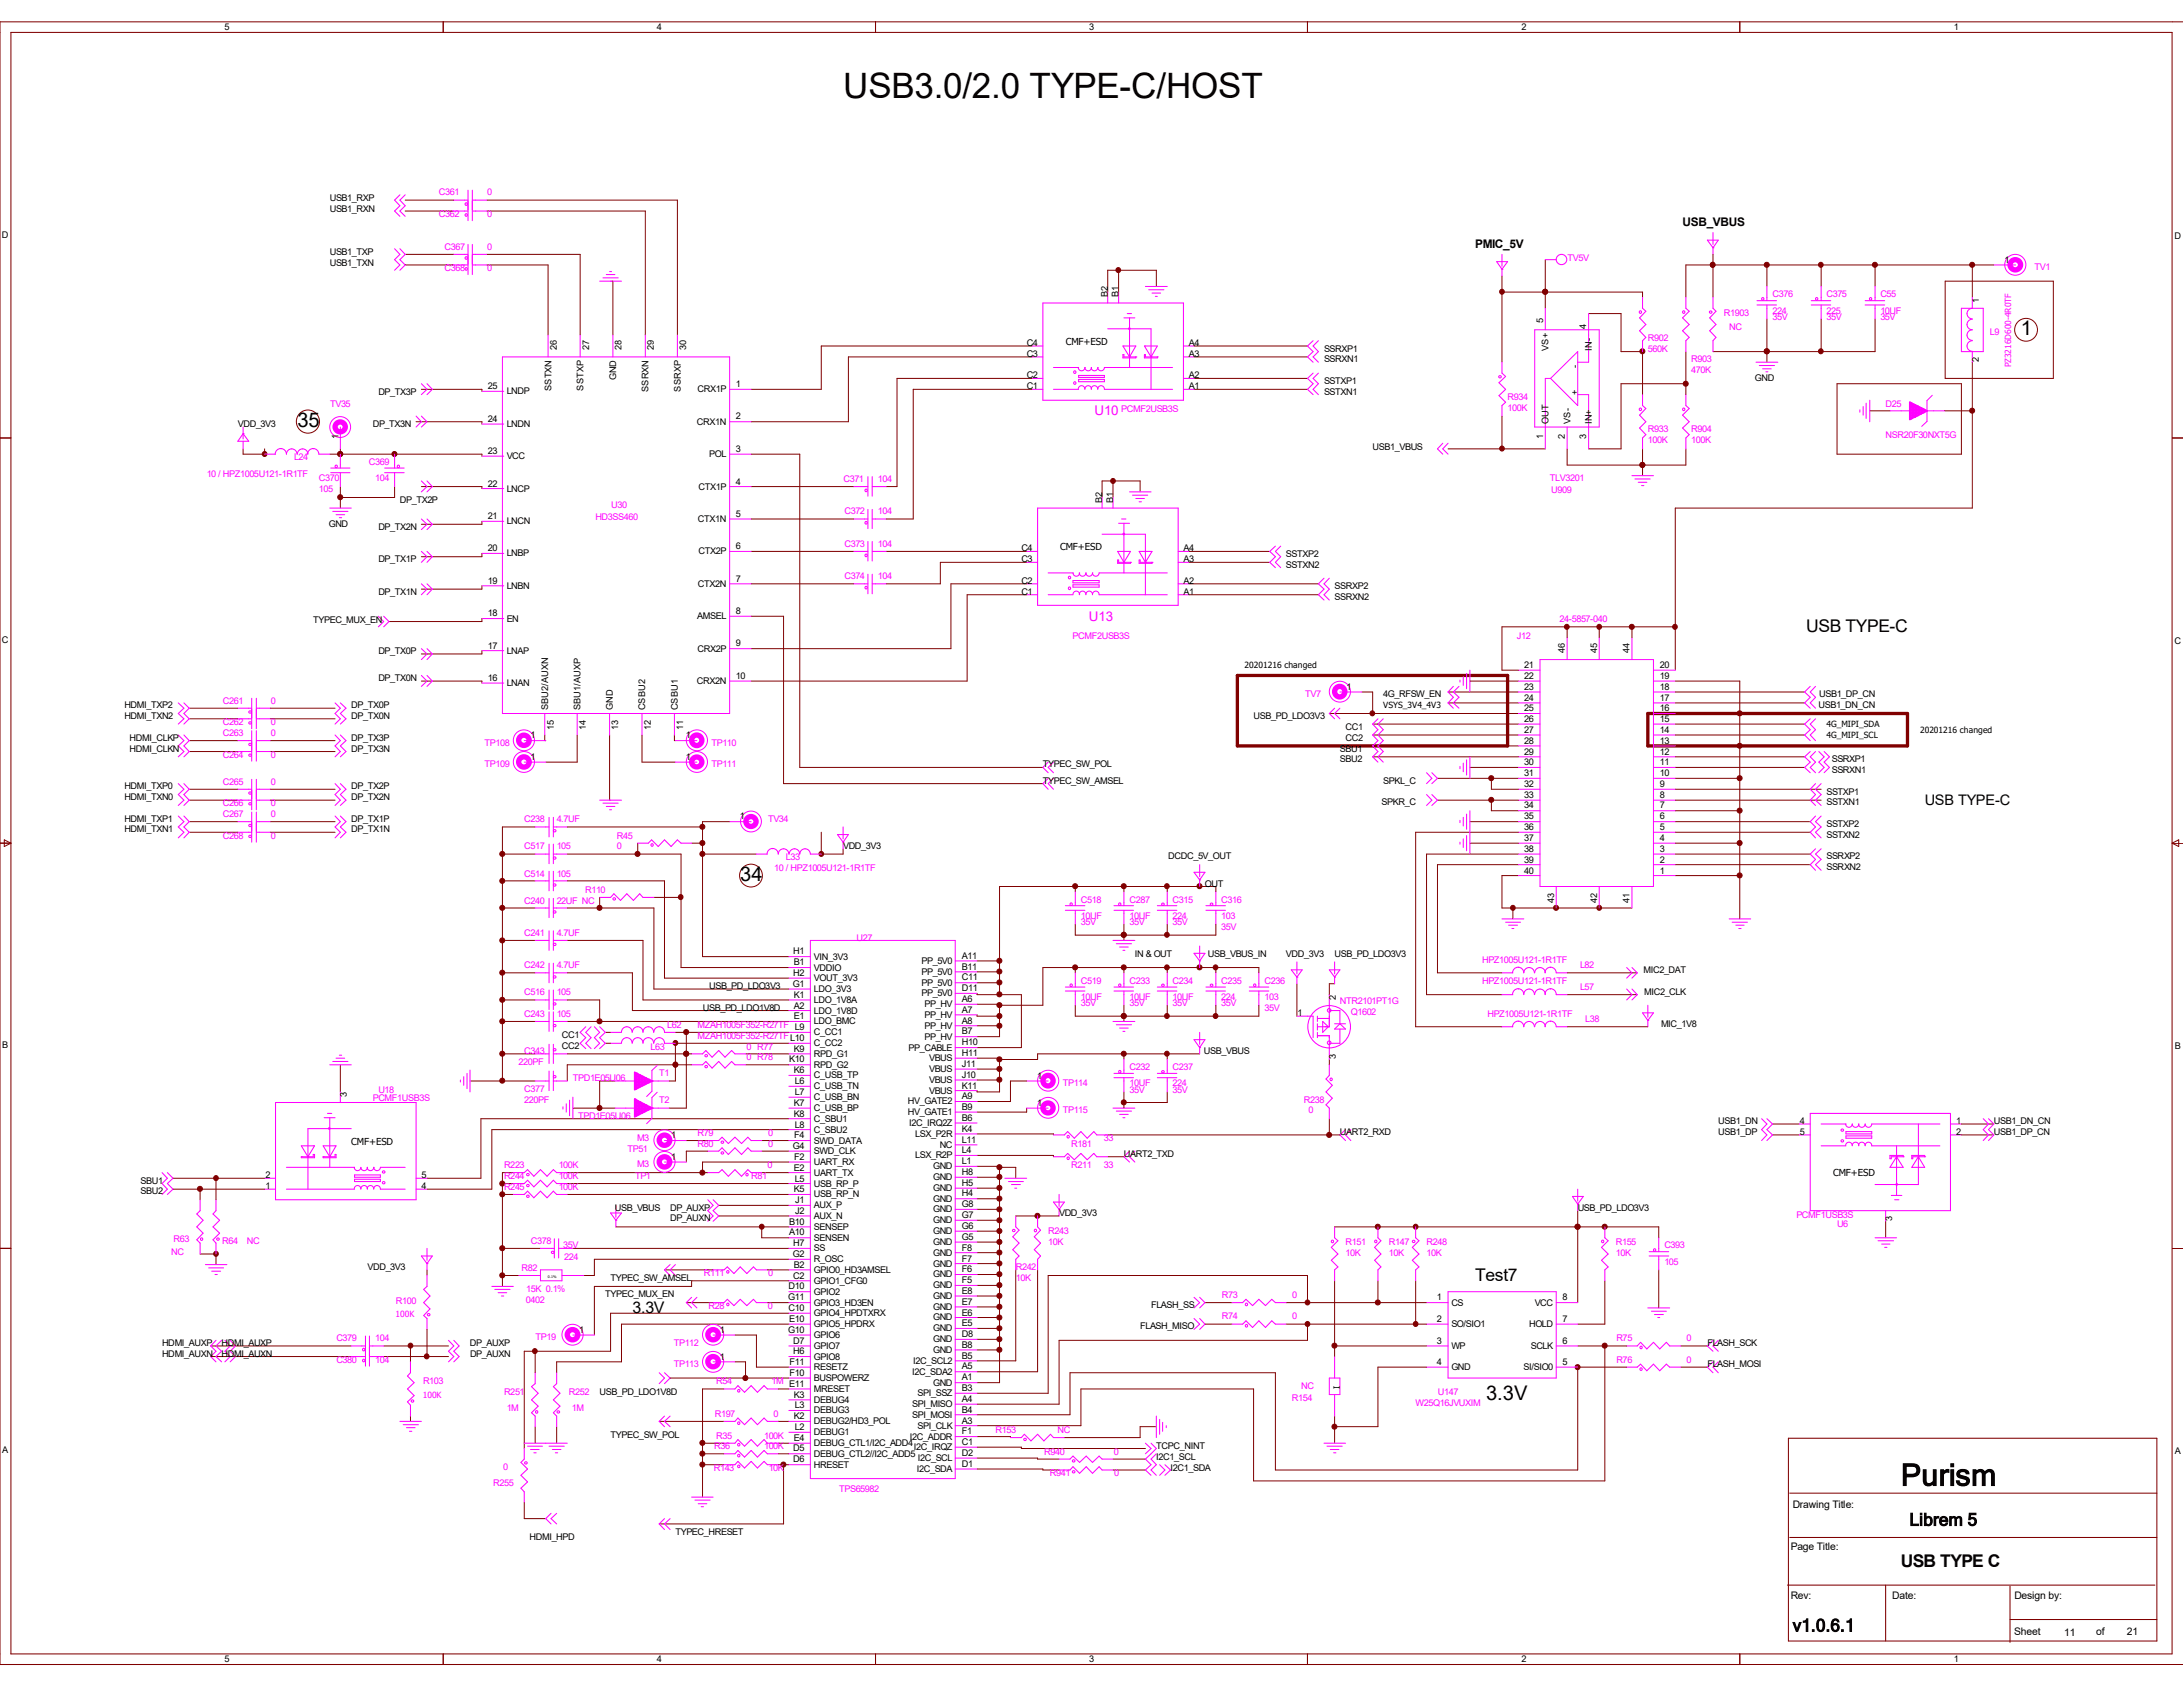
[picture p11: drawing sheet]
<svg xmlns="http://www.w3.org/2000/svg" width="279mm" height="216mm" viewBox="0 0 279 216" stroke-linecap="round" stroke-linejoin="round" font-family="sans-serif">
<defs><g id="words">
<text font-size="4.5" x="107.9" y="12.5">USB3.0/2.0 TYPE-C/HOST</text>
<text font-size="3.9" x="243.3" y="190.1">Purism</text>
<g font-size="2.6">
<text x="258.7" y="42.9">1</text>
<text x="38.1" y="54.7">35</text>
<text x="94.7" y="112.7">34</text>
<text x="190.2" y="179.2">3.3V</text>
</g>
<g font-size="2.2">
<text x="231.2" y="80.9">USB TYPE-C</text>
<text x="188.8" y="163.9">Test7</text>
<text x="244.4" y="195.2">Librem 5</text>
<text x="243.3" y="200.6">USB TYPE C</text>
<text x="229.4" y="208.8">v1.0.6.1</text>
</g>
<text font-size="2.1" x="80.9" y="168.1">3.3V</text>
<text font-size="1.9" x="246.3" y="103.1">USB TYPE-C</text>
<g font-size="1.7" fill="#f0f">
<text x="140.1" y="53.1">U10</text>
<text x="139.4" y="79.4">U13</text>
</g>
<g font-size="1.5">
<text x="215.3" y="28.9">USB_VBUS</text>
<text x="188.8" y="31.7">PMIC_5V</text>
</g>
<g font-size="1.3">
<text x="229.4" y="193">Drawing Title:</text>
<text x="229.2" y="198.4">Page Title:</text>
<text x="229.2" y="204.6">Rev:</text>
<text x="242.2" y="204.6">Date:</text>
<text x="257.8" y="209.2">Sheet</text>
<text x="257.8" y="204.6">Design by:</text>
<text x="264.2" y="209.3">11</text>
<text x="268.3" y="209.2">of</text>
<text x="272.2" y="209.2">21</text>
</g>
<g font-size="1.2">
<text x="28.7" y="3.9">5</text>
<text x="84.1" y="3.9">4</text>
<text x="139.4" y="3.9">3</text>
<text x="194.7" y="3.9">2</text>
<text x="250.1" y="3.9">1</text>
<text x="42.2" y="27.1">USB1_RXN</text>
<text x="42.2" y="25.7">USB1_RXP</text>
<text x=".3" y="30.4">D</text>
<text x="42.2" y="34.1">USB1_TXN</text>
<text x="42.2" y="32.7">USB1_TXP</text>
<text x="256.5" y="33.6">1</text>
<text x="278.3" y="30.6">D</text>
<text x="141.8" y="38.1" transform="rotate(-90 141.8 38.1)">B2</text>
<text x="143.2" y="38.1" transform="rotate(-90 143.2 38.1)">B1</text>
<text x="197.5" y="41.4" transform="rotate(-90 197.5 41.4)">5</text>
<text x="253.3" y="38.8" transform="rotate(-90 253.3 38.8)">1</text>
<text x="71.2" y="44.8" transform="rotate(-90 71.2 44.8)">26</text>
<text x="75.4" y="44.8" transform="rotate(-90 75.4 44.8)">27</text>
<text x="79.5" y="44.8" transform="rotate(-90 79.5 44.8)">28</text>
<text x="83.7" y="44.8" transform="rotate(-90 83.7 44.8)">29</text>
<text x="87.8" y="44.8" transform="rotate(-90 87.8 44.8)">30</text>
<text x="131.4" y="45.7">C3</text>
<text x="131.4" y="44.3">C4</text>
<text x="136.4" y="44.1">CMF+ESD</text>
<text x="152.1" y="45.7">A3</text>
<text x="152.1" y="44.3">A4</text>
<text x="169.5" y="45">SSRXP1</text>
<text x="169.5" y="46.4">SSRXN1</text>
<text x="198.2" y="44.9" transform="rotate(-90 198.2 44.9)">VS+</text>
<text x="201.9" y="47" transform="rotate(-90 201.9 47)">-</text>
<text x="203" y="42.1" transform="rotate(-90 203 42.1)">4</text>
<text x="203.8" y="44.9" transform="rotate(-90 203.8 44.9)">IN-</text>
<text x="253.3" y="46.3" transform="rotate(-90 253.3 46.3)">2</text>
<text x="48.4" y="50.5">DP_TX3P</text>
<text x="62.4" y="49.8">25</text>
<text x="62.4" y="54">24</text>
<text x="64.9" y="50.5">LNDP</text>
<text x="70.6" y="50" transform="rotate(-90 70.6 50)">SSTXN</text>
<text x="74.7" y="50" transform="rotate(-90 74.7 50)">SSTXP</text>
<text x="78.9" y="48.7" transform="rotate(-90 78.9 48.7)">GND</text>
<text x="83" y="50.2" transform="rotate(-90 83 50.2)">SSRXN</text>
<text x="87.1" y="50.1" transform="rotate(-90 87.1 50.1)">SSRXP</text>
<text x="89.3" y="50.2">CRX1P</text>
<text x="94.2" y="49.5">1</text>
<text x="94.2" y="53.7">2</text>
<text x="131.4" y="49.8">C1</text>
<text x="131.4" y="48.4">C2</text>
<text x="152.1" y="49.8">A1</text>
<text x="152.1" y="48.4">A2</text>
<text x="169.5" y="49.1">SSTXP1</text>
<text x="169.5" y="50.5">SSTXN1</text>
<text x="201.9" y="50.5" transform="rotate(-90 201.9 50.5)">+</text>
<text x="224.6" y="48.7">GND</text>
<text x="30.4" y="54.7">VDD_3V3</text>
<text x="43.3" y="56.1" transform="rotate(-90 43.3 56.1)">1</text>
<text x="47.7" y="54.7">DP_TX3N</text>
<text x="62.4" y="58.1">23</text>
<text x="64.9" y="54.7">LNDN</text>
<text x="64.9" y="58.8">VCC</text>
<text x="89.2" y="54.4">CRX1N</text>
<text x="90.8" y="58.5">POL</text>
<text x="94.2" y="57.8">3</text>
<text x="175.7" y="57.6">USB1_VBUS</text>
<text x="197.5" y="56.1" transform="rotate(-90 197.5 56.1)">1</text>
<text x="198.2" y="54.3" transform="rotate(-90 198.2 54.3)">OUT</text>
<text x="200.3" y="56.1" transform="rotate(-90 200.3 56.1)">2</text>
<text x="201" y="54.3" transform="rotate(-90 201 54.3)">VS-</text>
<text x="203" y="56.1" transform="rotate(-90 203 56.1)">3</text>
<text x="203.8" y="54.3" transform="rotate(-90 203.8 54.3)">IN+</text>
<text x="51.2" y="64.3">DP_TX2P</text>
<text x="62.4" y="62.3">22</text>
<text x="64.9" y="62.9">LNCP</text>
<text x="89.4" y="62.7">CTX1P</text>
<text x="94.2" y="62">4</text>
<text x="141.1" y="64.3" transform="rotate(-90 141.1 64.3)">B2</text>
<text x="142.5" y="64.3" transform="rotate(-90 142.5 64.3)">B1</text>
<text x="42.1" y="67.4">GND</text>
<text x="48.4" y="72">DP_TX1P</text>
<text x="48.4" y="67.8">DP_TX2N</text>
<text x="62.4" y="66.4">21</text>
<text x="62.4" y="70.6">20</text>
<text x="64.9" y="67.1">LNCN</text>
<text x="64.9" y="71.2">LNBP</text>
<text x="89.3" y="66.8">CTX1N</text>
<text x="89.4" y="71">CTX2P</text>
<text x="94.2" y="66.1">5</text>
<text x="94.2" y="70.3">6</text>
<text x="130.7" y="72">C3</text>
<text x="130.7" y="70.6">C4</text>
<text x="135.7" y="70.4">CMF+ESD</text>
<text x="151.5" y="72">A3</text>
<text x="151.5" y="70.6">A4</text>
<text x="164.6" y="71.2">SSTXP2</text>
<text x="48.4" y="76.1">DP_TX1N</text>
<text x="62.4" y="74.7">19</text>
<text x="64.9" y="75.4">LNBN</text>
<text x="89.3" y="75.1">CTX2N</text>
<text x="94.2" y="74.5">7</text>
<text x="130.7" y="76.1">C1</text>
<text x="130.7" y="74.7">C2</text>
<text x="151.5" y="76.1">A1</text>
<text x="151.5" y="74.7">A2</text>
<text x="164.6" y="72.6">SSTXN2</text>
<text x="170.8" y="75.4">SSRXP2</text>
<text x="170.8" y="76.8">SSRXN2</text>
<text x=".3" y="82.3">C</text>
<text x="40.1" y="79.7">TYPEC_MUX_EN</text>
<text x="48.4" y="83.7">DP_TX0P</text>
<text x="62.4" y="78.9">18</text>
<text x="62.4" y="83">17</text>
<text x="64.9" y="79.5">EN</text>
<text x="64.9" y="83.7">LNAP</text>
<text x="89.2" y="79.2">AMSEL</text>
<text x="89.3" y="83.4">CRX2P</text>
<text x="94.2" y="78.6">8</text>
<text x="94.2" y="82.7">9</text>
<text x="200.3" y="83.6" transform="rotate(-90 200.3 83.6)">46</text>
<text x="204.4" y="83.6" transform="rotate(-90 204.4 83.6)">45</text>
<text x="208.6" y="83.6" transform="rotate(-90 208.6 83.6)">44</text>
<text x="278.3" y="82.4">C</text>
<text x="48.4" y="87.2">DP_TX0N</text>
<text x="62.4" y="87.2">16</text>
<text x="64.9" y="87.8">LNAN</text>
<text x="89.2" y="87.5">CRX2N</text>
<text x="94.2" y="86.9">10</text>
<text x="172.3" y="88.3">1</text>
<text x="177" y="89.2">4G_RFSW_EN</text>
<text x="195.1" y="85.5">21</text>
<text x="195.1" y="86.9">22</text>
<text x="195.1" y="88.3">23</text>
<text x="195.1" y="89.7">24</text>
<text x="212.4" y="89.7">17</text>
<text x="212.4" y="88.3">18</text>
<text x="212.4" y="86.9">19</text>
<text x="212.4" y="85.5">20</text>
<text x="232.8" y="89.2">USB1_DP_CN</text>
<text x="15.9" y="90.6">HDMI_TXP2</text>
<text x="15.9" y="92">HDMI_TXN2</text>
<text x="16.6" y="94.8">HDMI_CLKP</text>
<text x="45" y="90.6">DP_TX0P</text>
<text x="45" y="92">DP_TX0N</text>
<text x="45" y="94.8">DP_TX3P</text>
<text x="67.9" y="94.5">1</text>
<text x="70.1" y="90.9" transform="rotate(-90 70.1 90.9)">SBU2/AUXN</text>
<text x="70.9" y="93.4" transform="rotate(-90 70.9 93.4)">15</text>
<text x="74.3" y="90.9" transform="rotate(-90 74.3 90.9)">SBU1/AUXP</text>
<text x="75" y="93.4" transform="rotate(-90 75 93.4)">14</text>
<text x="78.4" y="90.9" transform="rotate(-90 78.4 90.9)">GND</text>
<text x="79.1" y="93.4" transform="rotate(-90 79.1 93.4)">13</text>
<text x="82.6" y="90.9" transform="rotate(-90 82.6 90.9)">CSBU2</text>
<text x="83.3" y="93.4" transform="rotate(-90 83.3 93.4)">12</text>
<text x="86.7" y="90.9" transform="rotate(-90 86.7 90.9)">CSBU1</text>
<text x="87.4" y="93.4" transform="rotate(-90 87.4 93.4)">11</text>
<text x="87.8" y="94.5">1</text>
<text x="160.4" y="92">USB_PD_LDO3V3</text>
<text x="172.2" y="94.8">CC2</text>
<text x="172.2" y="93.4">CC1</text>
<text x="195.1" y="91">25</text>
<text x="195.1" y="92.4">26</text>
<text x="195.1" y="93.8">27</text>
<text x="195.1" y="95.2">28</text>
<text x="212.4" y="95.2">13</text>
<text x="212.4" y="93.8">14</text>
<text x="212.4" y="92.4">15</text>
<text x="212.4" y="91">16</text>
<text x="232.7" y="90.6">USB1_DN_CN</text>
<text x="15.9" y="101">HDMI_TXP0</text>
<text x="16.6" y="96.2">HDMI_CLKN</text>
<text x="45" y="101">DP_TX2P</text>
<text x="45" y="96.2">DP_TX3N</text>
<text x="67.9" y="97.2">1</text>
<text x="87.8" y="97.2">1</text>
<text x="133.5" y="98.2">TYPEC_SW_POL</text>
<text x="133.5" y="100.3">TYPEC_SW_AMSEL</text>
<text x="171.5" y="97.5">SBU2</text>
<text x="171.5" y="96.2">SBU1</text>
<text x="177" y="100.3">SPKL_C</text>
<text x="195.1" y="96.6">29</text>
<text x="195.1" y="98">30</text>
<text x="195.1" y="99.4">31</text>
<text x="195.1" y="100.7">32</text>
<text x="212.4" y="100.7">9</text>
<text x="212.4" y="99.4">10</text>
<text x="212.4" y="98">11</text>
<text x="212.4" y="96.6">12</text>
<text x="233.8" y="101.7">SSTXP1</text>
<text x="234.4" y="97.5">SSRXP1</text>
<text x="234.4" y="98.9">SSRXN1</text>
<text x="15.9" y="105.2">HDMI_TXP1</text>
<text x="15.9" y="106.5">HDMI_TXN1</text>
<text x="15.9" y="102.4">HDMI_TXN0</text>
<text x="45" y="102.4">DP_TX2N</text>
<text x="45" y="105.2">DP_TX1P</text>
<text x="45" y="106.5">DP_TX1N</text>
<text x="94.7" y="104.9">1</text>
<text x="176.8" y="103.1">SPKR_C</text>
<text x="195.1" y="102.1">33</text>
<text x="195.1" y="103.5">34</text>
<text x="195.1" y="104.9">35</text>
<text x="195.1" y="106.3">36</text>
<text x="195.1" y="107.7">37</text>
<text x="212.4" y="107.7">4</text>
<text x="212.4" y="106.3">5</text>
<text x="212.4" y="104.9">6</text>
<text x="212.4" y="103.5">7</text>
<text x="212.4" y="102.1">8</text>
<text x="233.8" y="103.1">SSTXN1</text>
<text x="233.8" y="105.8">SSTXP2</text>
<text x="233.8" y="107.2">SSTXN2</text>
<text x="107.9" y="108.6">VDD_3V3</text>
<text x="149.5" y="110">DCDC_5V_OUT</text>
<text x="154.2" y="113.5">OUT</text>
<text x="195.1" y="109">38</text>
<text x="195.1" y="110.4">39</text>
<text x="195.1" y="111.8">40</text>
<text x="212.4" y="111.8">1</text>
<text x="212.4" y="110.4">2</text>
<text x="212.4" y="109">3</text>
<text x="233.8" y="110">SSRXP2</text>
<text x="233.8" y="111.4">SSRXN2</text>
<text x="198.9" y="115.5" transform="rotate(-90 198.9 115.5)">43</text>
<text x="204.4" y="115.5" transform="rotate(-90 204.4 115.5)">42</text>
<text x="208.6" y="115.5" transform="rotate(-90 208.6 115.5)">41</text>
<text x="101.5" y="122.1">H1</text>
<text x="101.5" y="124.9">H2</text>
<text x="101.6" y="123.5">B1</text>
<text x="104.2" y="122.8">VIN_3V3</text>
<text x="104.2" y="124.2">VDDIO</text>
<text x="104.2" y="125.6">VOUT_3V3</text>
<text x="117.9" y="123.4">PP_5V0</text>
<text x="117.9" y="124.8">PP_5V0</text>
<text x="123.1" y="122.7">A11</text>
<text x="123.1" y="124.1">B11</text>
<text x="123.1" y="125.5">C11</text>
<text x="145.2" y="122.4">IN &amp; OUT</text>
<text x="154.6" y="122.4">USB_VBUS_IN</text>
<text x="164.6" y="122.4">VDD_3V3</text>
<text x="170.8" y="122.4">USB_PD_LDO3V3</text>
<text x="210.4" y="124.5">MIC2_DAT</text>
<text x="90" y="129.3">USB_PD_LDO1V8D</text>
<text x="90.8" y="126.6">USB_PD_LDO3V3</text>
<text x="101.5" y="126.3">G1</text>
<text x="101.6" y="127.7">K1</text>
<text x="101.6" y="129.1">A2</text>
<text x="101.6" y="130.5">E1</text>
<text x="101.7" y="131.8">L9</text>
<text x="104.2" y="127">LDO_3V3</text>
<text x="104.2" y="128.4">LDO_1V8A</text>
<text x="104.2" y="129.7">LDO_1V8D</text>
<text x="104.2" y="131.1">LDO_BMC</text>
<text x="117.9" y="126.2">PP_5V0</text>
<text x="117.9" y="127.5">PP_5V0</text>
<text x="118.3" y="128.9">PP_HV</text>
<text x="118.3" y="130.3">PP_HV</text>
<text x="118.3" y="131.7">PP_HV</text>
<text x="123.1" y="126.8">D11</text>
<text x="123.1" y="128.2">A6</text>
<text x="123.1" y="129.6">A7</text>
<text x="123.1" y="131">A8</text>
<text x="166.1" y="130">1</text>
<text x="171" y="128" transform="rotate(-90 171 128)">2</text>
<text x="210.4" y="127.3">MIC2_CLK</text>
<text x="212.6" y="131.4">MIC_1V8</text>
<text x=".3" y="134.2">B</text>
<text x="71.9" y="132.8">CC1</text>
<text x="71.9" y="134.2">CC2</text>
<text x="101" y="136">K10</text>
<text x="101.1" y="133.2">L10</text>
<text x="101.6" y="134.6">K9</text>
<text x="101.6" y="137.4">K6</text>
<text x="104.2" y="132.5">C_CC1</text>
<text x="104.2" y="133.9">C_CC2</text>
<text x="104.2" y="135.3">RPD_G1</text>
<text x="104.2" y="136.7">RPD_G2</text>
<text x="116.3" y="134.5">PP_CABLE</text>
<text x="118.3" y="133.1">PP_HV</text>
<text x="118.9" y="135.8">VBUS</text>
<text x="118.9" y="137.2">VBUS</text>
<text x="123.1" y="132.4">B7</text>
<text x="123.1" y="133.8">H10</text>
<text x="123.1" y="135.2">H11</text>
<text x="123.1" y="136.6">J11</text>
<text x="123.1" y="137.9">J10</text>
<text x="154.1" y="134.9">USB_VBUS</text>
<text x="171" y="135.5" transform="rotate(-90 171 135.5)">3</text>
<text x="278.3" y="134.3">B</text>
<text x="44.4" y="140.4" transform="rotate(-90 44.4 140.4)">3</text>
<text x="101.6" y="141.5">K7</text>
<text x="101.6" y="142.9">K8</text>
<text x="101.7" y="138.8">L6</text>
<text x="101.7" y="140.1">L7</text>
<text x="104.2" y="138">C_USB_TP</text>
<text x="104.2" y="139.4">C_USB_TN</text>
<text x="104.2" y="140.8">C_USB_BN</text>
<text x="104.2" y="142.2">C_USB_BP</text>
<text x="104.2" y="143.6">C_SBU1</text>
<text x="116.2" y="141.4">HV_GATE2</text>
<text x="116.2" y="142.7">HV_GATE1</text>
<text x="118.9" y="138.6">VBUS</text>
<text x="118.9" y="140">VBUS</text>
<text x="123.1" y="139.3">K11</text>
<text x="123.1" y="140.7">A9</text>
<text x="123.1" y="142.1">B9</text>
<text x="123.1" y="143.5">B6</text>
<text x="132.8" y="138.1">1</text>
<text x="132.8" y="141.5">1</text>
<text x="219.9" y="143.8">USB1_DN</text>
<text x="230.4" y="143.8">4</text>
<text x="250.4" y="143.8">1</text>
<text x="255.2" y="143.8">USB1_DN_CN</text>
<text x="45" y="146.5">CMF+ESD</text>
<text x="85.9" y="145.7">1</text>
<text x="85.9" y="148.4">1</text>
<text x="101.5" y="147">G4</text>
<text x="101.6" y="149.8">E2</text>
<text x="101.6" y="145.7">F4</text>
<text x="101.6" y="148.4">F2</text>
<text x="101.7" y="144.3">L8</text>
<text x="104.2" y="144.9">C_SBU2</text>
<text x="104.2" y="146.3">SWD_DATA</text>
<text x="104.2" y="147.7">SWD_CLK</text>
<text x="104.2" y="149.1">UART_RX</text>
<text x="116.4" y="144.1">I2C_IRQ2Z</text>
<text x="117.1" y="145.5">LSX_P2R</text>
<text x="117.1" y="148.3">LSX_R2P</text>
<text x="119.4" y="149.6">GND</text>
<text x="120.3" y="146.9">NC</text>
<text x="123.1" y="144.8">K4</text>
<text x="123.1" y="146.2">L11</text>
<text x="123.1" y="147.6">L4</text>
<text x="123.1" y="149">L1</text>
<text x="143.8" y="148">UART2_TXD</text>
<text x="171.5" y="145.2">UART2_RXD</text>
<text x="219.9" y="145.2">USB1_DP</text>
<text x="230.4" y="145.2">5</text>
<text x="250.4" y="145.2">2</text>
<text x="255.2" y="145.2">USB1_DP_CN</text>
<text x="18" y="151.5">SBU1</text>
<text x="18" y="152.9">SBU2</text>
<text x="34" y="152.2">1</text>
<text x="34" y="150.8">2</text>
<text x="53.9" y="152.2">4</text>
<text x="53.9" y="150.8">5</text>
<text x="78.7" y="154.9">USB_VBUS</text>
<text x="85.8" y="154.9">DP_AUXP</text>
<text x="101.6" y="152.6">K5</text>
<text x="101.7" y="151.2">L5</text>
<text x="101.8" y="154">J1</text>
<text x="101.8" y="155.4">J2</text>
<text x="104.2" y="150.5">UART_TX</text>
<text x="104.2" y="151.8">USB_RP_P</text>
<text x="104.2" y="153.2">USB_RP_N</text>
<text x="104.2" y="154.6">AUX_P</text>
<text x="104.2" y="156">AUX_N</text>
<text x="119.4" y="151">GND</text>
<text x="119.4" y="152.4">GND</text>
<text x="119.4" y="153.8">GND</text>
<text x="119.4" y="155.2">GND</text>
<text x="123.1" y="150.4">H8</text>
<text x="123.1" y="151.8">H5</text>
<text x="123.1" y="153.1">H4</text>
<text x="123.1" y="154.5">G8</text>
<text x="123.1" y="155.9">G7</text>
<text x="135.6" y="155.6">VDD_3V3</text>
<text x="201.9" y="154.9">USB_PD_LDO3V3</text>
<text x="234.6" y="150.5">CMF+ESD</text>
<text x="85.8" y="156.3">DP_AUXN</text>
<text x="101" y="156.8">B10</text>
<text x="101" y="158.1">A10</text>
<text x="101.5" y="160.9">G2</text>
<text x="101.5" y="159.5">H7</text>
<text x="104.2" y="157.4">SENSEP</text>
<text x="104.2" y="158.8">SENSEN</text>
<text x="104.2" y="160.1">SS</text>
<text x="104.2" y="161.5">R_OSC</text>
<text x="119.4" y="156.5">GND</text>
<text x="119.4" y="157.9">GND</text>
<text x="119.4" y="159.3">GND</text>
<text x="119.4" y="160.7">GND</text>
<text x="123.1" y="157.3">G6</text>
<text x="123.1" y="158.7">G5</text>
<text x="123.1" y="160.1">F8</text>
<text x="123.1" y="161.5">F7</text>
<text x="242.2" y="156.3" transform="rotate(-90 242.2 156.3)">3</text>
<text x="47" y="162.5">VDD_3V3</text>
<text x="77.5" y="166">TYPEC_MUX_EN</text>
<text x="78.1" y="163.9">TYPEC_SW_AMSEL</text>
<text x="100.9" y="166.4">G11</text>
<text x="100.9" y="165">D10</text>
<text x="100.9" y="167.8">C10</text>
<text x="101.5" y="163.7">C2</text>
<text x="101.6" y="162.3">B2</text>
<text x="104.2" y="162.9">GPIO0_HD3AMSEL</text>
<text x="104.2" y="164.3">GPIO1_CFG0</text>
<text x="104.2" y="165.7">GPIO2</text>
<text x="104.2" y="167.1">GPIO3_HD3EN</text>
<text x="119.4" y="162.1">GND</text>
<text x="119.4" y="163.5">GND</text>
<text x="119.4" y="164.9">GND</text>
<text x="119.4" y="166.2">GND</text>
<text x="119.4" y="167.6">GND</text>
<text x="123.1" y="162.8">F6</text>
<text x="123.1" y="164.2">F5</text>
<text x="123.1" y="165.6">E8</text>
<text x="123.1" y="167">E7</text>
<text x="147.3" y="167.4">FLASH_SS</text>
<text x="183.9" y="166.4">1</text>
<text x="185.8" y="167.1">CS</text>
<text x="196.4" y="167.1">VCC</text>
<text x="200" y="166.4">8</text>
<text x="20.7" y="172.3">HDMI_AUXP</text>
<text x="20.7" y="173.6">HDMI_AUXN</text>
<text x="28.4" y="173.6">HDMI_AUXN</text>
<text x="28.4" y="172.3">HDMI_AUXP</text>
<text x="60.2" y="172.3">DP_AUXP</text>
<text x="60.2" y="173.6">DP_AUXN</text>
<text x="74.1" y="170.6">1</text>
<text x="92.1" y="170.6">1</text>
<text x="100.9" y="170.6">G10</text>
<text x="101" y="169.2">E10</text>
<text x="101.5" y="172">D7</text>
<text x="101.5" y="173.3">H6</text>
<text x="104.2" y="168.4">GPIO4_HPDTXRX</text>
<text x="104.2" y="169.8">GPIO5_HPDRX</text>
<text x="104.2" y="171.2">GPIO6</text>
<text x="104.2" y="172.6">GPIO7</text>
<text x="104.2" y="174">GPIO8</text>
<text x="119.4" y="169">GND</text>
<text x="119.4" y="170.4">GND</text>
<text x="119.4" y="171.8">GND</text>
<text x="119.4" y="173.1">GND</text>
<text x="123.1" y="168.4">E6</text>
<text x="123.1" y="169.8">E5</text>
<text x="123.1" y="171.1">D8</text>
<text x="123.1" y="172.5">B8</text>
<text x="123.1" y="173.9">B5</text>
<text x="145.9" y="170.1">FLASH_MISO</text>
<text x="183.9" y="169.2">2</text>
<text x="183.9" y="172">3</text>
<text x="185.8" y="169.8">SO/SIO1</text>
<text x="185.8" y="172.6">WP</text>
<text x="195.7" y="169.8">HOLD</text>
<text x="195.9" y="172.6">SCLK</text>
<text x="200" y="172">6</text>
<text x="200" y="169.2">7</text>
<text x="218.5" y="172.3">FLASH_SCK</text>
<text x="76.8" y="178.5">USB_PD_LDO1V8D</text>
<text x="92.1" y="174">1</text>
<text x="101" y="177.5">E11</text>
<text x="101" y="174.7">F11</text>
<text x="101" y="176.1">F10</text>
<text x="101.6" y="178.9">K3</text>
<text x="104.2" y="175.3">RESETZ</text>
<text x="104.2" y="176.7">BUSPOWERZ</text>
<text x="104.2" y="178.1">MRESET</text>
<text x="104.2" y="179.5">DEBUG4</text>
<text x="116.8" y="175.9">I2C_SDA2</text>
<text x="116.9" y="174.5">I2C_SCL2</text>
<text x="117.4" y="178.7">SPI_SSZ</text>
<text x="119.4" y="177.3">GND</text>
<text x="123.1" y="175.3">A5</text>
<text x="123.1" y="176.7">A1</text>
<text x="123.1" y="178">B3</text>
<text x="123.1" y="179.4">A4</text>
<text x="183.9" y="174.7">4</text>
<text x="185.8" y="175.3">GND</text>
<text x="195" y="175.3">SI/SIO0</text>
<text x="200" y="174.7">5</text>
<text x="218.5" y="175">FLASH_MOSI</text>
<text x="78.1" y="184">TYPEC_SW_POL</text>
<text x="101.5" y="185.8">D5</text>
<text x="101.6" y="181.7">K2</text>
<text x="101.6" y="184.4">E4</text>
<text x="101.7" y="180.3">L3</text>
<text x="101.7" y="183">L2</text>
<text x="104.2" y="180.9">DEBUG3</text>
<text x="104.2" y="182.3">DEBUG2/HD3_POL</text>
<text x="104.2" y="183.7">DEBUG1</text>
<text x="104.2" y="185.1">DEBUG_CTL1/I2C_ADD4</text>
<text x="116.5" y="184.2">I2C_ADDR</text>
<text x="116.8" y="180.1">SPI_MISO</text>
<text x="116.8" y="181.4">SPI_MOSI</text>
<text x="117" y="185.6">I2C_IRQZ</text>
<text x="117.4" y="182.8">SPI_CLK</text>
<text x="123.1" y="180.8">B4</text>
<text x="123.1" y="182.2">A3</text>
<text x="123.1" y="183.6">F1</text>
<text x="123.1" y="185">C1</text>
<text x="148" y="185.5">TCPC_NINT</text>
<text x=".3" y="186">A</text>
<text x="101.5" y="187.2">D6</text>
<text x="104.2" y="186.4">DEBUG_CTL2//I2C_ADD5</text>
<text x="104.2" y="187.8">HRESET</text>
<text x="117.3" y="188.4">I2C_SDA</text>
<text x="117.5" y="187">I2C_SCL</text>
<text x="123.1" y="186.4">D2</text>
<text x="123.1" y="187.7">D1</text>
<text x="148" y="186.9">I2C1_SCL</text>
<text x="149.8" y="188.3">I2C1_SDA</text>
<text x="278.3" y="186.1">A</text>
<text x="67.8" y="197.1">HDMI_HPD</text>
<text x="86.4" y="196.4">TYPEC_HRESET</text>
<text x="28.7" y="212.7">5</text>
<text x="84.1" y="212.7">4</text>
<text x="139.4" y="212.7">3</text>
<text x="194.7" y="212.7">2</text>
<text x="250.1" y="212.7">1</text>
</g>
<g font-size="1.2" fill="#f0f">
<text x="56.2" y="25">C361</text>
<text x="56.2" y="27.8">C362</text>
<text x="62.4" y="25">0</text>
<text x="62.4" y="27.8">0</text>
<text x="56.9" y="32">C367</text>
<text x="56.9" y="34.7">C368</text>
<text x="62.4" y="32">0</text>
<text x="62.4" y="34.7">0</text>
<text x="200.6" y="33.4">TV5V</text>
<text x="260.4" y="34.6">TV1</text>
<text x="220.6" y="40.4">R1903</text>
<text x="226.9" y="38.1">C376</text>
<text x="226.9" y="40.1">224</text>
<text x="226.9" y="40.9">35V</text>
<text x="233.8" y="38.1">C375</text>
<text x="233.8" y="40.1">225</text>
<text x="233.8" y="40.9">35V</text>
<text x="240.7" y="38.1">C55</text>
<text x="240.7" y="40.1">10UF</text>
<text x="240.7" y="40.9">35V</text>
<text x="210.9" y="43.6">R902</text>
<text x="210.9" y="45">560K</text>
<text x="216.5" y="46.4">R903</text>
<text x="216.5" y="47.8">470K</text>
<text x="221.3" y="42.2">NC</text>
<text x="254.7" y="42.9">L9</text>
<text x="42.2" y="52">TV35</text>
<text x="143.5" y="52.7">PCMF2USB3S</text>
<text x="193" y="51.2">R934</text>
<text x="193" y="52.6">100K</text>
<text x="241.3" y="52">D25</text>
<text x="37.6" y="58.9">L24</text>
<text x="47.2" y="59.5">C369</text>
<text x="210.9" y="55.3">R933</text>
<text x="210.9" y="56.7">100K</text>
<text x="216.5" y="55.3">R904</text>
<text x="216.5" y="56.7">100K</text>
<text x="241.3" y="56">NSR20F30NXT5G</text>
<text x="26.5" y="61">10 / HPZ1005U121-1R1TF</text>
<text x="40.8" y="61.6">C370</text>
<text x="40.8" y="62.9">105</text>
<text x="48" y="61.6">104</text>
<text x="78.2" y="65">U30</text>
<text x="107.9" y="61.7">C371</text>
<text x="108.1" y="65.8">C372</text>
<text x="112.3" y="65.8">104</text>
<text x="112.4" y="61.7">104</text>
<text x="198.4" y="61.6">TLV3201</text>
<text x="198.5" y="63.1">U909</text>
<text x="76.2" y="66.5">HD3SS460</text>
<text x="108.1" y="70">C373</text>
<text x="112.3" y="70">104</text>
<text x="108.1" y="74.1">C374</text>
<text x="112.3" y="74.1">104</text>
<text x="137.3" y="81.7">PCMF2USB3S</text>
<text x="194.1" y="81.7">J12</text>
<text x="199.6" y="79.5">24-5857-040</text>
<text x="167" y="89.2">TV7</text>
<text x="28.5" y="90">C261</text>
<text x="28.5" y="92.8">C262</text>
<text x="28.5" y="94.2">C263</text>
<text x="34.7" y="90">0</text>
<text x="34.7" y="92.8">0</text>
<text x="34.7" y="94.2">0</text>
<text x="62" y="95.5">TP108</text>
<text x="91.1" y="95.5">TP110</text>
<text x="28.5" y="97">C264</text>
<text x="28.5" y="100.4">C265</text>
<text x="34.7" y="97">0</text>
<text x="34.7" y="100.4">0</text>
<text x="62" y="98.2">TP109</text>
<text x="91.1" y="98.2">TP111</text>
<text x="28.5" y="103.2">C266</text>
<text x="28.5" y="104.6">C267</text>
<text x="28.5" y="107.3">C268</text>
<text x="34.7" y="103.2">0</text>
<text x="34.7" y="104.6">0</text>
<text x="34.7" y="107.3">0</text>
<text x="67.1" y="105.2">C238</text>
<text x="71.3" y="105.2">4.7UF</text>
<text x="79" y="107.3">R45</text>
<text x="98.3" y="105.2">TV34</text>
<text x="67.1" y="112.2">C514</text>
<text x="67.1" y="108.7">C517</text>
<text x="71.3" y="112.2">105</text>
<text x="71.3" y="108.7">105</text>
<text x="79" y="108.7">0</text>
<text x="99.1" y="111.5">10 / HPZ1005U121-1R1TF</text>
<text x="100.6" y="110.1">L33</text>
<text x="67.1" y="119.8">C241</text>
<text x="67.1" y="115.7">C240</text>
<text x="71.3" y="119.8">4.7UF</text>
<text x="71.3" y="115.7">22UF NC</text>
<text x="74.9" y="114.3">R110</text>
<text x="138.3" y="115.5">C518</text>
<text x="138.3" y="117.6">10UF</text>
<text x="138.3" y="118.4">35V</text>
<text x="144.6" y="115.5">C287</text>
<text x="144.6" y="117.6">10UF</text>
<text x="144.6" y="118.4">35V</text>
<text x="150.1" y="115.5">C315</text>
<text x="150.1" y="117.6">224</text>
<text x="150.1" y="118.4">35V</text>
<text x="156.3" y="115.5">C316</text>
<text x="156.3" y="119">35V</text>
<text x="156.3" y="117.6">103</text>
<text x="67.1" y="123.9">C242</text>
<text x="71.3" y="123.9">4.7UF</text>
<text x="109.6" y="120.5">U27</text>
<text x="138.3" y="125.9">C519</text>
<text x="144.6" y="125.9">C233</text>
<text x="150.1" y="125.9">C234</text>
<text x="156.3" y="125.9">C235</text>
<text x="161.8" y="125.9">C236</text>
<text x="189.7" y="126">HPZ1005U121-1R1TF</text>
<text x="189.7" y="123.2">HPZ1005U121-1R1TF</text>
<text x="202.2" y="123.9">L82</text>
<text x="67.1" y="130.1">C243</text>
<text x="67.1" y="127.4">C516</text>
<text x="71.3" y="130.1">105</text>
<text x="71.3" y="127.4">105</text>
<text x="85.4" y="131.5">L62</text>
<text x="89.3" y="131.5">MZAH1005F352-R27TF</text>
<text x="138.3" y="128">10UF</text>
<text x="138.3" y="128.8">35V</text>
<text x="144.6" y="128">10UF</text>
<text x="144.6" y="128.8">35V</text>
<text x="150.1" y="128">10UF</text>
<text x="150.1" y="128.8">35V</text>
<text x="156.3" y="128">224</text>
<text x="156.3" y="128.8">35V</text>
<text x="161.8" y="129.3">35V</text>
<text x="161.8" y="128">103</text>
<text x="171.5" y="128.5">NTR2101PT1G</text>
<text x="172.9" y="129.9">Q1602</text>
<text x="190.4" y="130.1">HPZ1005U121-1R1TF</text>
<text x="202.2" y="126.7">L57</text>
<text x="202.9" y="130.9">L38</text>
<text x="66.4" y="136.3">220PF</text>
<text x="67.1" y="134.9">C343</text>
<text x="83.3" y="134.3">L63</text>
<text x="84.4" y="137.8">T1</text>
<text x="89.3" y="132.9">MZAH1005F352-R27TF</text>
<text x="95.5" y="134.3">0 R77</text>
<text x="95.5" y="135.7">0 R78</text>
<text x="144.6" y="136.9">C232</text>
<text x="150.1" y="136.9">C237</text>
<text x="47.7" y="140.9">PCMF1USB3S</text>
<text x="48.4" y="139.8">U18</text>
<text x="67.1" y="139.7">C377</text>
<text x="67.1" y="141.1">220PF</text>
<text x="73.3" y="138.3">TPD1E05U06</text>
<text x="74" y="143.2">TPD1E05U06</text>
<text x="84.4" y="141.2">T2</text>
<text x="136" y="139">TP114</text>
<text x="136" y="142.5">TP115</text>
<text x="144.6" y="139">10UF</text>
<text x="144.6" y="139.8">35V</text>
<text x="150.1" y="139">224</text>
<text x="150.1" y="139.8">35V</text>
<text x="166.9" y="141.1">R238</text>
<text x="167.5" y="142.5">0</text>
<text x="64.5" y="149.5">R223</text>
<text x="71.5" y="149.5">100K</text>
<text x="80.3" y="147.4">TP51</text>
<text x="81.5" y="146">M3</text>
<text x="81.5" y="149.4">M3</text>
<text x="89.3" y="145.4">R79</text>
<text x="89.3" y="146.8">R80</text>
<text x="98.2" y="149.5">0</text>
<text x="98.3" y="145.4">0</text>
<text x="98.3" y="146.8">0</text>
<text x="137.1" y="146.8">R181</text>
<text x="137.1" y="149.5">R211</text>
<text x="141.3" y="146">33</text>
<text x="141.3" y="149.5">33</text>
<text x="64.5" y="150.9">R244</text>
<text x="64.5" y="152.3">R245</text>
<text x="71.5" y="150.9">100K</text>
<text x="71.5" y="152.3">100K</text>
<text x="81.3" y="150.9">TP1</text>
<text x="96.1" y="150.9">R81</text>
<text x="229.9" y="155.9">PCMF1USB3S</text>
<text x="21.9" y="160.6">NC</text>
<text x="22.2" y="158.9">R63</text>
<text x="28.4" y="159.2">R64</text>
<text x="31.6" y="159.2">NC</text>
<text x="67.9" y="159.2">C378</text>
<text x="72.1" y="159.8">35V</text>
<text x="72.2" y="161.3">224</text>
<text x="134.2" y="158">R243</text>
<text x="134.2" y="159.3">10K</text>
<text x="172.2" y="159.3">R151</text>
<text x="172.2" y="160.7">10K</text>
<text x="177.8" y="159.3">R147</text>
<text x="177.8" y="160.7">10K</text>
<text x="182.6" y="159.3">R248</text>
<text x="182.6" y="160.7">10K</text>
<text x="206.8" y="159.3">R155</text>
<text x="206.8" y="160.7">10K</text>
<text x="213" y="159.8">C393</text>
<text x="213" y="161.8">105</text>
<text x="235.1" y="157">U6</text>
<text x="50.7" y="166.8">R100</text>
<text x="66.8" y="162.6">R82</text>
<text x="67.3" y="166.7">0402</text>
<text x="67.4" y="165.3">15K 0.1%</text>
<text x="90.1" y="163.3">R111</text>
<text x="90.7" y="167.5">R28</text>
<text x="98.3" y="167.5">0</text>
<text x="98.3" y="163.3">0</text>
<text x="130" y="162.5">R242</text>
<text x="130" y="163.9">10K</text>
<text x="156.4" y="166.1">R73</text>
<text x="165.4" y="166.1">0</text>
<text x="43.1" y="171.7">C379</text>
<text x="48" y="171.7">104</text>
<text x="68.5" y="171.5">TP19</text>
<text x="86.2" y="172.3">TP112</text>
<text x="156.4" y="168.9">R74</text>
<text x="165.4" y="168.9">0</text>
<text x="206.9" y="171.7">R75</text>
<text x="215.9" y="171.7">0</text>
<text x="43.1" y="174.4">C380</text>
<text x="48" y="174.4">104</text>
<text x="54.1" y="177.2">R103</text>
<text x="64.5" y="178.6">R251</text>
<text x="72.8" y="178.6">R252</text>
<text x="86.2" y="175">TP113</text>
<text x="91.7" y="177.2">R54</text>
<text x="98.8" y="177.2">1M</text>
<text x="165.4" y="179.3">R154</text>
<text x="166.5" y="177.8">NC</text>
<text x="181.2" y="180">W25Q16JVUXIM</text>
<text x="184" y="178.5">U147</text>
<text x="206.9" y="174.4">R76</text>
<text x="215.9" y="174.4">0</text>
<text x="64.9" y="180.6">1M</text>
<text x="73.2" y="180.6">1M</text>
<text x="91.4" y="185.5">R36</text>
<text x="91.5" y="181.3">R197</text>
<text x="91.7" y="184.1">R35</text>
<text x="97.8" y="185.5">100K</text>
<text x="97.8" y="184.1">100K</text>
<text x="99" y="181.3">0</text>
<text x="127.4" y="183.4">R153</text>
<text x="135.3" y="183.4">NC</text>
<text x="63.1" y="190.2">R255</text>
<text x="64.4" y="188.1">0</text>
<text x="91.4" y="188.3">R143</text>
<text x="98.4" y="188.3">10K</text>
<text x="107.4" y="191">TPS65982</text>
<text x="133.6" y="186.2">R940</text>
<text x="134.4" y="188.9">R941</text>
<text x="142.6" y="186.2">0</text>
<text x="142.6" y="188.9">0</text>
</g>
<g font-size="1.1" fill="#f0f">
<text x="257.4" y="47" transform="rotate(-90 257.4 47)">PZ3216D600-4R0TF</text>
<text x="50.6" y="168.5">100K</text>
<text x="54.1" y="178.9">100K</text>
</g>
<g font-size="1.1">
<text x="159.3" y="85.5">20201216 changed</text>
<text x="177" y="90.6">VSYS_3V4_4V3</text>
<text x="233.8" y="94.5">4G_MIPI_SCL</text>
<text x="233.8" y="93.1">4G_MIPI_SDA</text>
<text x="245.7" y="93.8">20201216 changed</text>
<text x="171.5" y="177.8" transform="rotate(-90 171.5 177.8)">I</text>
</g>
<text font-size=".5" x="70.1" y="163.6">0.1%</text>
</g></defs>
<g fill="none" stroke="#800000" stroke-width=".13">
<path d="M1.4 4.1h276.6v207.6h-276.6zM56.7 2.8v1.3M112.1 2.8v1.3M167.3 2.8v1.3M222.7 2.8v1.3M279.4 2.8h-279.4v210.2h279.4M51.9 32.6h6.2M51.9 33.9h6.2M51.9 25.6h6.2M51.9 27h6.2M62.3 32.6h12v10.3M62.3 33.9h7.8v9"/>
<path d="M62.3 25.6h24.4v17.3M62.3 27h20.3v15.9M78.1 36h.3v6.9M143.2 34.6v2.8M148 36.7v-2.1h-6.2v2.8M192.2 37.4h18v.7M192.2 35.3v11.1M197.8 37.4h.1M197.8 33.2v6.3M219.2 33.9h.1M219.2 32.6v5.5M226.1 33.9v2.8"/>
<path d="M233.1 33.9v2.8M240 33.9v2.8M249 36h13.8v12.4h-13.8zM252.4 33.9v4.2M255.2 33.9h-39.4v4.2M0 56h1.4M31.1 57.4v.7h2.8M33.9 58.1h.1M33.9 57.4v.7M42.2 58.1h19.5v.3M43.6 58.1h.1M43.6 57.4v.7"/>
<path d="M50.5 58.1h.1M53.3 54h8.4v.3M53.9 49.8h7.8v.3M96.1 58.1h6.3v40.1h31.1M132.1 48.4h-17.3v13.9h-1.4M132.1 44.3h-27v5.5h-9M132.1 49.8h-15.2v16.6h-3.5M132.1 45.7h-23.5v8.3h-12.5M152.8 48.4h14.5M152.8 49.8h14.5M152.8 44.3h14.5M152.8 45.7h14.5"/>
<path d="M185.3 57.4h12.5M192.2 53.3v4.1M200.6 57.4v2.1h15.2v-2.1M203.3 40.1h4.2v4.9h2.7M210.2 45h.1M210.2 59.5h.1M210.2 45v5.5M210.2 57.4v3.5M215.8 49.1h-8.3v8.3h-4.2M215.8 45v5.5M226.1 45h.1M226.1 40.8v5.6"/>
<path d="M233.1 40.8v4.2M235.1 49.1h15.9v9h-15.9zM239.3 52.6h2.6M240 40.8v4.2h-20.8M248.9 52.6h3.5M252.4 46.4v18.6h-38v20.8M278 56h1.4M43.6 62.3v2.7M50.5 62.3v1.4h-6.9M53.9 62.3h7.8v.2M61.7 66.7v.4h-7.8M61.7 70.8v.4h-7.8"/>
<path d="M61.7 75v.4h-7.8M61.7 79.2v.3h-11.9M96.1 74.7h13.2M96.1 70.6h13.2M96.1 66.4h13.2M96.1 62.3h13.2M96.1 78.9h4.2v21.4h33.2M113.4 70.6h18M131.4 72h-11v2.7h-7M131.4 74.7h-9.7v8.3h-25.6M131.4 76.1h-7.6v11.1h-27.7M142.5 61.6v2.1"/>
<path d="M145.9 62.9v-1.3h-4.8v2.1M152.1 72h10.4M152.1 74.7h16.6M152.1 70.6h10.4M152.1 76.1h16.6M24.2 92h6.2M24.2 90.6h6.2M24.2 96.2h6.2M24.2 94.8h6.2M34.6 92h8.3M34.6 90.6h8.3M34.6 96.2h8.3"/>
<path d="M34.6 94.8h8.3M53.9 87.2h7.8v.2M61.7 83.3v.4h-7.8M69.7 94.1v.7h.1M73.9 94.1v3.4h-4.1M78 94.1v8.3h.1M82.2 94.1v3.4h4.2M86.3 94.1v.7h.1M170.1 91.3h24.3M174.3 88.6h1.4v2.7M175.7 92.7h18.7M175.7 95.5h18.7"/>
<path d="M175.7 96.9h18.7M175.7 94.1h18.7M184 99.6h10.4M185.3 90h9.1M185.3 88.6h9.1M188.1 87.2h6.3M188.1 98.2h6.3M190.9 99.6v1.4h3.5M200.6 80.2v1.4M204.7 80.2v1.4M208.9 80.2v1.4M214.4 87.2h8.3v30.4"/>
<path d="M214.4 98.2h16.6M214.4 80.2h-22.2v5.6h2.2M214.4 92.7h16.6M214.4 95.5h8.3M214.4 99.6h8.3M214.4 96.9h16.6M214.4 94.1h16.6M214.4 91.3h8.3M214.4 90h16.6M214.4 88.6h16.6M222.7 99.6h.1M222.7 91.3h.1"/>
<path d="M0 107.9h1.4M.6 107.5l.8 .4-.8 .4zM24.2 102.4h6.2M24.2 101h6.2M24.2 106.5h6.2M24.2 105.2h6.2M34.6 102.4h8.3M34.6 101h8.3M34.6 106.5h8.3M34.6 105.2h8.3M64.3 116.2h4.2M64.3 112.7h4.2"/>
<path d="M64.3 109.3h4.2M68.5 105.8h-4.2v32.5M72.6 116.2h11.1v10.4h17.3M72.6 109.3h14.6v14.5h13.8M72.6 112.7h12.4v12.5h16M72.6 105.8h17.3M76.8 114.9v1.3M81.6 107.9v1.4M83.7 114.9h3.5M87.2 114.9h.1M88.5 107.9h1.4M89.9 109.3h6.9"/>
<path d="M93.4 105.2h-3.5v17.2h11.1M105.1 109.3h.1M105.1 106.5v2.8M107.9 108.6v.7h-2.8M137.6 118.3v1.4h18v-1.4M137.6 113.5v.6M143.8 119.7h.1M143.8 113.5v.6M143.8 118.3v2.1M149.4 113.5v.6M149.4 118.3v1.4M153.5 113.5h.1"/>
<path d="M155.6 114.1v-.6h-27.7v13.8M184 102.4h10.4M188.1 107.9h6.3M188.1 105.2h6.3M190.9 102.4v1.4h3.5M193.6 116.2v1.4M194.4 112.1h-2.2v4.1h16.7M194.4 110.7h-10.4v13.8h8.2M194.4 106.5h-13.2v24.9h11M194.4 109.3h-11.8v18h9.6M199.2 116.2h.1M204.7 116.2h.1"/>
<path d="M214.4 107.9h8.3M214.4 102.4h18.7M214.4 101h18.7M214.4 106.5h17.3M214.4 105.2h17.3M214.4 109.3h17.3M214.4 110.7h17.3M214.4 112.1h8.3M214.4 103.8h8.3M222.7 112.1h.1M278 107.9h1.4M278 107.9l.8-.4v.8z"/>
<path d="M43.6 136.3v3.4M60.2 138.3h8.3M64.3 120.4h4.2M64.3 124.5h4.2M64.3 130.7h4.2M64.3 134.9h4.2M64.3 128h4.2M72.6 120.4h9.7v7.6h18.7M72.6 124.5h8.3v4.8h20.1M72.6 130.7h28.4M72.6 134.9h15.9M72.6 128h4.2v2.7"/>
<path d="M77.5 132.1h.6M77.5 133.5h.6M78.7 138.3h-1.9v3.5M86.4 133.5h.1M86.4 136.3h.1M86.4 133.5v4.8h-.8M86.4 132.1h14.6M86.4 133.5h14.6M87.8 134.9h.1M87.8 132.1v9.7h-2.2M88.5 136.3h-15.9v2M95.4 134.9h5.6"/>
<path d="M95.4 136.3h5.6M125.1 128.5h2.8v4.2h-2.8M125.1 135.4h2.8v4.3h-2.8v-.1M125.1 127.1v.2h5.6v6.8h-5.6M125.1 129.9v.1h2.8M125.1 124.4h2.8M125.1 125.8h2.8M125.1 123h2.8M125.1 136.8h2.8M125.1 138.2h2.8M125.1 131.3h2.8M131.4 138.3h-2.1v2.7h-4.2"/>
<path d="M137.6 123.8h.1M137.6 128.7v1.3h23.5v-1.3M137.6 123.8v.7M143.8 130h.1M143.8 123.8v.7M143.8 128.7v2M143.8 134.9v.7M143.8 139.7v2.1M149.4 123.8v.7M149.4 128.7v1.3M149.4 134.9v.7M149.4 139.7v1.4h-5.6"/>
<path d="M153.5 123.8h.1M153.5 134.9h-20.7v.7h-4.9M155.6 123.8v.7M155.6 128.7v1.3M161.1 124.5v-.7h-27.6v4.9h-5.6M166 125.9v4.1M170.1 135.6v.7M170.8 125.9h-.7v1.4M200.6 124.5h8.9M200.6 127.3h8.9M200.6 131.4h10.3M0 159.8h1.4"/>
<path d="M22.1 152.2h11.8M22.1 150.8h11.8M25.6 152.2v1.3M27.6 150.8v2.7M64.3 159.8h4.9M64.3 151.5h1.4M64.3 152.9h1.4M65.7 150.1h-1.4v14.5M72.6 150.1h18M72.6 151.5h28.4M72.6 152.9h28.4M73.3 159.8h27.7"/>
<path d="M73.3 141.8h5.4M78.8 157h22.2M87.8 146h2.8M90.6 147.3h-2.8v1.4M92 155.6h9M92 154.3h9M97.5 157v1.4h3.5M97.5 146h3.5M97.5 147.3h3.5M97.5 150.1h3.5M101 148.7h-11.1v1.4M101 144.6h-38.1v7.6h-8.2"/>
<path d="M101 143.2h-39.4v7.6h-6.9M125.1 149.3h2.8v27.7h-2.8M125.1 150.7h2.8M125.1 152.1h2.8M125.1 153.4h2.8M125.1 154.8h2.8M125.1 156.2h2.8M125.1 157.6h2.8M125.1 159h2.8M125.1 145.1h9.7v.1M125.1 147.9h9.7v.1M127.9 149.4h2.1v1.4"/>
<path d="M130 155.6h5.6M131.4 141.8v.5h-6.3M132.8 155.6h.1M141.8 145.2h29.7M141.8 148h2M170.1 143.2v2M170.8 157h41.5v1.4M176.4 157h.1M181.2 157h.1M201.9 157h.1M201.9 154.9v11.8M205.4 157h.1"/>
<path d="M226.9 145.2h3.4M226.9 143.8h3.4M241.3 156.3v2.1M251 145.2h4.2M251 143.8h4.2M278 159.8h1.4M25.6 160.5h2M27 173.6h18M27 172.3h18M27.6 160.5h.1M27.6 160.5v1.3M49.1 173.6h8.3"/>
<path d="M49.1 172.3h8.3M52.5 172.3v2M54.7 162.5v.7M54.7 170.1v3.5M64.3 163.2h2.1M68.5 172.9v2.8M85 162.5h6.3M85.8 176.4h15.2M87.8 166.7h3.5M92.7 177.8h-2.8v13.8M94.1 170.9h2.7v4.1h4.2M94.1 174.3h1.3v2.1"/>
<path d="M98.2 166.7h2.8M98.2 162.5h2.8M99.6 177.8h1.4M101 161.2h-24.9v2h-1.4M101 163.9h-12.5v.7h-12.4v6.3M101 169.5h-21.5v4.8h-8.3v1.4M101 168.1h-22.9v4.8h-11v12.5M125.1 160.3h2.8M125.1 161.7h2.8M125.1 163.1h2.8M125.1 164.5h2.8M125.1 165.9h2.8"/>
<path d="M125.1 167.3h2.8M125.1 168.6h2.8M125.1 170h2.8M125.1 171.4h2.8M125.1 172.8h2.8M130 162.5v11.7h-4.9M132.8 162.5v13.1h-7.7M154.2 166.7h3.5M154.2 169.5h3.5M164.6 166.7h18M164.6 169.5h18M167.3 166.7v-3.5h-33.1v15.1h-9.1"/>
<path d="M167.3 169.5v2h-31.7v8.2h-10.5M170.8 172.3h11.8M170.8 163.9v9.7M176.4 163.9v2.8M181.2 163.9v5.6M182.6 175h-6.2v7.6h-5.6M201.9 175h.1M201.9 175v13.1h-38.7v-12.4h-26.3v5.4h-11.8M201.9 172.3h6.3M201.9 175h6.3M205.4 172.3h.1M205.4 172.3v17.2h-45v-11.7h-22.1v4.7h-13.2"/>
<path d="M205.4 163.9v5.6h-3.5M212.3 162.5v4.9M215.1 172.3h3.4M215.1 175h3.4M52.5 181.2v.7M67.1 192.3v2.1h2.7M68.5 182.6v2.1M71.2 182.6v2.1M84.4 181.9h8.3M89.9 184.7h2.8M89.9 186.1h2.8M89.9 187.5h2.8"/>
<path d="M99.6 184.7h1.4M99.6 186.1h1.4M99.6 187.5h1.4M99.6 181.9h1.4M100.3 187.5v7.5h-15.9M125.1 188h8.4v.1h2.1M125.1 186.6h7.7v.1h2.8M125.1 185.2h5.6v.2h15.9M125.1 183.9h4.2v.1M142.5 188.1h4.1M142.5 186.7h4.1M148 182.6h-2.1v1.4h-9.7"/>
<path d="M170.8 181.2v3.5M228.9 184.1h47.2v25.9h-47.2zM229.1 196.8h47M229.1 191.1h47M56.7 211.7v1.3M112.1 211.7v1.3M167.3 211.7v1.3M222.7 211.7v1.3M228.8 202.9h47M241.3 202.9v7.1M257.3 207.3h18.8M257.3 203v7.2"/>
<circle cx="39.4" cy="54" r="1.48"/>
<circle cx="259.3" cy="42.2" r="1.46"/>
<circle cx="96.1" cy="112.1" r="1.46"/>
</g>
<path d="M158.4 86.4h34.6v9.1h-34.6zM210.9 91.3h33.2v4.2h-33.2z" fill="none" stroke="#800000" stroke-width=".42"/>
<g fill="#800000" stroke="#800000" stroke-width=".13">
<circle cx="219.2" cy="33.9" r=".31"/>
<circle cx="226.1" cy="33.9" r=".32"/>
<circle cx="233" cy="33.9" r=".31"/>
<circle cx="240" cy="33.9" r=".32"/>
<circle cx="43.5" cy="63.6" r=".32"/>
<circle cx="226.1" cy="45" r=".32"/>
<circle cx="233" cy="45" r=".31"/>
<circle cx="127.9" cy="136.8" r=".32"/>
<circle cx="127.9" cy="138.2" r=".32"/>
<circle cx="127.9" cy="135.6" r=".32"/>
<circle cx="127.9" cy="128.6" r=".32"/>
<circle cx="127.9" cy="130" r=".32"/>
<circle cx="127.9" cy="131.3" r=".32"/>
<circle cx="127.9" cy="124.3" r=".32"/>
<circle cx="127.9" cy="125.7" r=".32"/>
<circle cx="127.9" cy="123" r=".32"/>
<circle cx="149.3" cy="113.4" r=".31"/>
<circle cx="143.8" cy="113.4" r=".32"/>
<circle cx="149.3" cy="123.8" r=".31"/>
<circle cx="143.8" cy="123.8" r=".32"/>
<circle cx="143.8" cy="134.9" r=".32"/>
<circle cx="149.3" cy="134.9" r=".31"/>
<circle cx="127.9" cy="127.3" r=".32"/>
<circle cx="127.9" cy="149.4" r=".32"/>
<circle cx="127.9" cy="150.6" r=".32"/>
<circle cx="127.9" cy="152" r=".32"/>
<circle cx="127.9" cy="153.4" r=".32"/>
<circle cx="127.9" cy="154.8" r=".32"/>
<circle cx="127.9" cy="156.2" r=".32"/>
<circle cx="127.9" cy="157.5" r=".32"/>
<circle cx="127.9" cy="158.9" r=".32"/>
<circle cx="127.9" cy="160.3" r=".32"/>
<circle cx="127.9" cy="161.7" r=".32"/>
<circle cx="127.9" cy="163.1" r=".32"/>
<circle cx="127.9" cy="164.5" r=".32"/>
<circle cx="127.9" cy="165.8" r=".32"/>
<circle cx="127.9" cy="167.2" r=".32"/>
<circle cx="127.9" cy="168.6" r=".32"/>
<circle cx="127.9" cy="170" r=".32"/>
<circle cx="127.9" cy="171.4" r=".32"/>
<circle cx="127.9" cy="172.7" r=".32"/>
<circle cx="64.3" cy="116.2" r=".32"/>
<circle cx="64.3" cy="120.4" r=".32"/>
<circle cx="64.3" cy="124.5" r=".32"/>
<circle cx="64.3" cy="130.7" r=".32"/>
<circle cx="64.3" cy="134.9" r=".32"/>
<circle cx="64.3" cy="138.3" r=".32"/>
<circle cx="97.5" cy="157" r=".31"/>
<circle cx="64.3" cy="163.2" r=".32"/>
<circle cx="25.6" cy="152.1" r=".32"/>
<circle cx="27.6" cy="150.8" r=".31"/>
<circle cx="27.6" cy="160.5" r=".31"/>
<circle cx="54.6" cy="173.6" r=".31"/>
<circle cx="52.5" cy="172.2" r=".31"/>
<circle cx="89.9" cy="186" r=".32"/>
<circle cx="89.9" cy="184.7" r=".32"/>
<circle cx="89.9" cy="187.4" r=".32"/>
<circle cx="153.5" cy="123.8" r=".32"/>
<circle cx="155.6" cy="123.8" r=".31"/>
<circle cx="153.5" cy="113.4" r=".32"/>
<circle cx="87.8" cy="132.1" r=".32"/>
<circle cx="86.4" cy="136.2" r=".31"/>
<circle cx="50.5" cy="58.1" r=".32"/>
<circle cx="43.5" cy="58.1" r=".32"/>
<circle cx="143.8" cy="141.1" r=".32"/>
<circle cx="143.8" cy="130" r=".32"/>
<circle cx="149.3" cy="130" r=".31"/>
<circle cx="155.6" cy="130" r=".31"/>
<circle cx="143.8" cy="119.6" r=".32"/>
<circle cx="149.3" cy="119.6" r=".31"/>
<circle cx="86.4" cy="133.5" r=".31"/>
<circle cx="64.3" cy="112.7" r=".32"/>
<circle cx="64.3" cy="109.3" r=".32"/>
<circle cx="64.3" cy="128" r=".32"/>
<circle cx="76.7" cy="130.7" r=".32"/>
<circle cx="137.6" cy="113.4" r=".32"/>
<circle cx="137.6" cy="123.8" r=".32"/>
<circle cx="105.1" cy="109.3" r=".31"/>
<circle cx="33.9" cy="58.1" r=".31"/>
<circle cx="215.8" cy="49.1" r=".32"/>
<circle cx="210.2" cy="45" r=".32"/>
<circle cx="210.2" cy="59.5" r=".32"/>
<circle cx="192.2" cy="37.3" r=".31"/>
<circle cx="192.2" cy="57.4" r=".31"/>
<circle cx="197.8" cy="37.3" r=".32"/>
<circle cx="89.9" cy="109.3" r=".32"/>
<circle cx="76.7" cy="116.2" r=".32"/>
<circle cx="87.1" cy="114.8" r=".31"/>
<circle cx="81.6" cy="109.3" r=".32"/>
<circle cx="89.9" cy="107.9" r=".32"/>
<circle cx="89.9" cy="105.8" r=".32"/>
<circle cx="95.4" cy="176.4" r=".32"/>
<circle cx="89.9" cy="150.1" r=".32"/>
<circle cx="64.3" cy="159.7" r=".32"/>
<circle cx="100.3" cy="187.4" r=".32"/>
<circle cx="170.1" cy="145.2" r=".32"/>
<circle cx="205.4" cy="157" r=".32"/>
<circle cx="201.9" cy="157" r=".32"/>
<circle cx="176.3" cy="157" r=".32"/>
<circle cx="170.8" cy="172.2" r=".32"/>
<circle cx="170.8" cy="182.6" r=".32"/>
<circle cx="204.7" cy="80.2" r=".31"/>
<circle cx="208.9" cy="80.2" r=".32"/>
<circle cx="200.5" cy="80.2" r=".31"/>
<circle cx="204.7" cy="116.2" r=".31"/>
<circle cx="199.2" cy="116.2" r=".32"/>
<circle cx="214.4" cy="80.2" r=".31"/>
<circle cx="252.4" cy="33.9" r=".32"/>
<circle cx="176.3" cy="166.7" r=".32"/>
<circle cx="167.3" cy="166.7" r=".31"/>
<circle cx="167.3" cy="169.4" r=".31"/>
<circle cx="201.9" cy="175" r=".32"/>
<circle cx="205.4" cy="172.2" r=".32"/>
<circle cx="132.8" cy="155.6" r=".32"/>
<circle cx="64.3" cy="151.5" r=".32"/>
<circle cx="64.3" cy="152.8" r=".32"/>
<circle cx="181.2" cy="157" r=".31"/>
<circle cx="181.2" cy="169.4" r=".31"/>
<circle cx="143.1" cy="34.6" r=".31"/>
<circle cx="142.4" cy="61.6" r=".31"/>
<circle cx="68.4" cy="172.9" r=".31"/>
<circle cx="252.4" cy="52.6" r=".32"/>
<circle cx="190.9" cy="99.6" r=".32"/>
<circle cx="190.9" cy="102.4" r=".32"/>
<circle cx="193.6" cy="116.2" r=".31"/>
<circle cx="222.7" cy="91.3" r=".32"/>
<circle cx="222.7" cy="112" r=".32"/>
<circle cx="222.7" cy="107.9" r=".32"/>
<circle cx="222.7" cy="103.7" r=".32"/>
<circle cx="222.7" cy="99.6" r=".32"/>
<circle cx="222.7" cy="95.4" r=".32"/>
<circle cx="175.6" cy="91.3" r=".31"/>
<circle cx="87.8" cy="134.9" r=".32"/>
<circle cx="76.7" cy="141.8" r=".32"/>
</g>
<g fill="none" stroke="#f0f" stroke-width=".13">
<path d="M50.5 31.8l.7 .8-.7 .6 .7 .7-.7 .7M51.2 31.8l.7 .8-.7 .6 .7 .7-.7 .7M51.2 24.9l-.7 .7 .7 .7-.7 .7 .7 .7M51.9 24.9l-.7 .7 .7 .7-.7 .7 .7 .7M58.1 25.6h1.8M58.1 27h1.8M58.1 32.6h1.8M58.1 33.9h1.8M59.9 24.3v3.9M59.9 31.3v3.8M60.5 24.3v3.9M60.5 31.3v3.8"/>
<path d="M60.5 25.6h1.8M60.5 27h1.8M60.5 32.6h1.8M60.5 33.9h1.8M76.8 36h2.7M77.2 35.6h1.9M77.6 35.1h1.1M78 34.8h.3M133.5 38.8h18v12.4h-18zM141.8 37.4v1.4M143.2 37.4v1.4M146.6 36.7h2.8"/>
<path d="M147 37.1h2M147.4 37.5h1.1M147.9 37.9h.2M191.6 33.5h1.4l-.8 1zM192.2 34.5h.1M192.2 32.6v1.5M192.2 34.3v1M197.8 39.5v2.7M197.8 33.2h1.4M210.2 38.1v1.4l.5 .3-.9 .9 .9 .8-.9 .8 .9 .9-.5 .4v1.4M215.8 38.1v1.4l.4 .3-.9 .9 .9 .8-.9 .8 .9 .9-.4 .4v1.4M218.5 30.7h1.4l-.7 1z"/>
<path d="M218.8 39.8h.3v.2h-.3zM219.2 31.7h.1M219.2 38.1v1.4l.4 .3-.8 .9 .8 .8-.8 .8 .8 .9-.4 .4v1.4M219.2 29.8v1.5M219.2 31.6v1M224.9 39h2.5M224.9 38.5h2.5M226.1 36.7v1.8M226.1 39v1.8M231.8 39h2.5M231.8 38.5h2.5M233.1 36.7v1.8"/>
<path d="M233.1 39v1.8M238.7 39h2.5M238.7 38.5h2.5M240 36.7v1.8M240 39v1.8M251 39.5h2.8v5.5h-2.8zM252.4 38.1v1.4a.68 .68 0 0 0-.6 .6 .68 .68 0 0 0 .6 .7M255.2 33.9h2.8M31.1 55.5h.1M31.1 54.7v1.5M31.1 56.5v.9M31.1 55.5l.7 1h-1.4z"/>
<path d="M33.9 58.1h1.4M35.9 57.4a.72 .72 0 0 1 .8 .7 .68 .68 0 0 1 .6-.7 .68 .68 0 0 1 .7 .7M36 57.4a.63 .63 0 0 0-.8 .7M38.1 58.1a.68 .68 0 0 1 .6-.7 .68 .68 0 0 1 .7 .7M40.1 57.4a.61 .61 0 0 0-.7 .7M40.1 57.4a.72 .72 0 0 1 .7 .7h1.4M42.3 59.9h2.5M43.6 54.7v2.7M43.6 58.1v1.8M49.2 59.9h2.5M50.5 58.1v1.8M53.3 53.3l.6 .7-.6 .7"/>
<path d="M53.9 53.3l.8 .7-.8 .7M53.9 49.1l.8 .7-.8 .7M54.7 49.1l.6 .7-.6 .7M61.7 50.1h2.8M61.7 54.3h2.8M61.7 58.4h2.8M64.3 45.7h29.1v45.6h-29.1zM70.1 42.9v2.8M74.3 42.9v2.8M78.4 42.9v2.8M82.6 42.9v2.8M86.7 42.9v2.8"/>
<path d="M93.4 49.8h2.7M93.4 54h2.7M93.4 58.1h2.7M132.1 45.7h1.4M132.1 49.8h1.4M132.1 48.4h1.4M132.1 44.3h1.4M134.8 47h3.2a.42 .42 0 0 0 .4 .5 .42 .42 0 0 0 .5-.5M134.8 49.8h3.2M138 49.8a.42 .42 0 0 1 .5-.4 .42 .42 0 0 1 .4 .4M138 48h3.4v.3h-3.4zM138 48.6h3.4v.3h-3.4z"/>
<path d="M138.9 49.8a.42 .42 0 0 1 .4-.4 .42 .42 0 0 1 .4 .4M138.9 47a.38 .38 0 0 0 .4 .5 .38 .38 0 0 0 .4-.5 .42 .42 0 0 0 .4 .5 .42 .42 0 0 0 .4-.5M139.7 49.8a.42 .42 0 0 1 .4-.4 .42 .42 0 0 1 .4 .4M140.5 49.8a.42 .42 0 0 1 .4-.4 .42 .42 0 0 1 .5 .4h8.7M141.8 42.1h5.5v7.7M143.7 45.4h.1v.3h1.6v.1h-1.7zM143.7 44.3h1.7l-.8 1.4zM143.8 40.7h1.4M144.3 40.1h.5M144.6 45.7h.1M144.6 40.7v6.3M145.4 45.7h.1"/>
<path d="M146.5 45.4h.1v.3h1.5v.1h-1.6zM146.5 44.3h1.6l-.8 1.4zM147.3 45.7h.1M148.1 45.7h.1M150.1 47h-8.7a.4 .4 0 0 1-.5 .5 .4 .4 0 0 1-.4-.5M151.5 45.7h1.3M151.5 49.8h1.3M151.5 48.4h1.3M151.5 44.3h1.3M168.1 43.6l-.8 .7 .8 .7-.8 .7 .8 .7M168.1 47.8l-.8 .6 .8 .7-.8 .7 .8 .7M168.7 43.6l-.6 .7 .6 .7-.6 .7 .6 .7"/>
<path d="M168.7 47.8l-.6 .6 .6 .7-.6 .7 .6 .7M184.7 56.7l-.7 .7 .7 .7M185.3 56.7l-.6 .7 .6 .7M191.9 48.1h.2v.2h-.2zM192.2 46.4v1.4l.5 .4-.8 .8 .8 .8-.8 .8 .8 .9-.5 .4v1.4M196.4 42.2h8.3v12.5h-8.3zM198.5 48.4l3.4-3.4v6.9zM198.5 48.4h-.7v9M200.6 54.7v2.7M201.9 50.5h1.4v6.9M203.3 40.1v6.3h-1.4M210.2 50.5v1.4l.5 .4-.9 .8 .9 .9-.9 .8 .9 .8-.5 .4v1.4"/>
<path d="M215.8 50.5v1.4l.4 .4-.9 .8 .9 .9-.9 .8 .9 .8-.4 .4v1.4M224.7 46.4h2.8M225.2 46.8h1.9M225.6 47.2h1.1M226 47.6h.3M238 52.5v.2M238.5 52v1.1M238.8 51.6v2M239.3 51.2v2.8M241.9 52.6h2.5M246.6 52.6h2.3M247.3 50.6l-.7 .7v2.6l-.6 .7"/>
<path d="M252.4 40.9a.68 .68 0 0 0-.6 .6 .68 .68 0 0 0 .6 .7 .68 .68 0 0 0-.6 .7 .68 .68 0 0 0 .6 .7M252.4 43.6a.68 .68 0 0 0-.6 .7 .68 .68 0 0 0 .6 .7M252.4 45v1.4M42.2 65h2.8M42.3 60.5h2.5M42.6 65.4h1.9M43 65.9h1.1M43.4 66.3h.3M43.6 60.5v1.8M48.4 78.9l.7 .6-.7 .7M49.1 78.9l.7 .6-.7 .7M49.2 60.5h2.5"/>
<path d="M50.5 60.5v1.8M53.9 74.7l.8 .7-.8 .7M53.9 70.6l.8 .6-.8 .8M53.9 66.4l.8 .7-.8 .7M53.9 61.6l.8 .7-.8 .6M54.7 74.7l.6 .7-.6 .7M54.7 70.6l.6 .6-.6 .8M54.7 66.4l.6 .7-.6 .7M54.7 61.6l.6 .7-.6 .6M61.7 62.5h2.8M61.7 66.7h2.8M61.7 70.8h2.8"/>
<path d="M61.7 75h2.8M61.7 79.2h2.8M93.4 62.3h2.7M93.4 66.4h2.7M93.4 70.6h2.7M93.4 74.7h2.7M93.4 78.9h2.7M109.3 62.3h1.8M109.3 66.4h1.8M109.3 70.6h1.8M109.3 74.7h1.8M111.1 61v2.5"/>
<path d="M111.1 65.2v2.4M111.1 69.3v2.5M111.1 73.5v2.5M111.6 62.3h1.8M111.6 66.4h1.8M111.6 70.6h1.8M111.6 74.7h1.8M111.6 61v2.5M111.6 65.2v2.4M111.6 69.3v2.5M111.6 73.5v2.5M131.4 70.6h1.4"/>
<path d="M131.4 74.7h1.4M131.4 72h1.4M131.4 76.1h1.4M132.8 65h18v12.5h-18zM134.2 73.3h3.1M134.2 76.1h3.1M137.3 74.3h3.4v.3h-3.4zM137.3 74.8h3.4v.3h-3.4zM137.3 76.1a.42 .42 0 0 1 .5-.4 .42 .42 0 0 1 .4 .4M137.4 73.3a.38 .38 0 0 0 .4 .4 .38 .38 0 0 0 .3-.4 .42 .42 0 0 0 .5 .4 .42 .42 0 0 0 .4-.4M138.1 76.1a.42 .42 0 0 1 .5-.4 .42 .42 0 0 1 .4 .4M139 76.1a.42 .42 0 0 1 .4-.4 .42 .42 0 0 1 .4 .4"/>
<path d="M139 73.3a.42 .42 0 0 0 .4 .4 .42 .42 0 0 0 .4-.4M139.8 76.1a.42 .42 0 0 1 .5-.4 .42 .42 0 0 1 .4 .4h8.7M141.1 68.4h5.5v7.7M141.1 63.7v1.3M142.5 63.7v1.3M143 70.6h1.7l-.9 1.4zM143 71.7h.2v.3h1.5v.1h-1.7zM143.2 67h1.4M143.6 66.4h.5M143.8 72h.1M143.8 67v6.3M144.6 62.9h2.7"/>
<path d="M144.7 72h.1M144.9 63.4h2M145.4 63.8h1.1M145.8 70.6h1.6l-.8 1.4zM145.8 71.7h.1v.3h1.5v.1h-1.6zM145.8 64.2h.3M146.6 72h.1M147.4 72h.1M149.4 73.3h-8.7a.4 .4 0 0 1-.4 .4 .4 .4 0 0 1-.4-.4M150.8 70.6h1.3M150.8 74.7h1.3M150.8 72h1.3"/>
<path d="M150.8 76.1h1.3M163.2 69.9l-.7 .7 .7 .6-.7 .8 .7 .6M163.9 69.9l-.7 .7 .7 .6-.7 .8 .7 .6M169.5 74l-.8 .7 .8 .7-.8 .7 .8 .7M170.1 74l-.6 .7 .6 .7-.6 .7 .6 .7M208.9 60.9h2.7M209.3 61.3h1.9M209.7 61.7h1.1M210.1 62.1h.3M22.8 94.1l.7 .7-.7 .7 .7 .7-.7 .7M22.8 90l.7 .6-.7 .7 .7 .7-.7 .7M23.5 94.1l.7 .7-.7 .7 .7 .7-.7 .7"/>
<path d="M23.5 90l.7 .6-.7 .7 .7 .7-.7 .7M30.4 90.6h1.8M30.4 92h1.8M30.4 94.8h1.8M30.4 96.2h1.8M31.9 91h.2v.2h-.2zM31.9 92.4h.2v.2h-.2zM31.9 95.2h.2v.2h-.2zM31.9 96.5h.2v.3h-.2zM32.2 89.4v3.9M32.2 93.5v3.9M32.2 99.7v3.9"/>
<path d="M32.8 89.4v3.9M32.8 93.5v3.9M32.8 99.7v3.9M32.8 90.6h1.8M32.8 92h1.8M32.8 94.8h1.8M32.8 96.2h1.8M42.9 94.1l.7 .7-.7 .7 .7 .7-.7 .7M42.9 90l.7 .6-.7 .7 .7 .7-.7 .7M43.6 90l.7 .6-.7 .7 .7 .7-.7 .7M43.6 94.1l.7 .7-.7 .7 .7 .7-.7 .7M53.9 86.4l.8 .8-.8 .6"/>
<path d="M53.9 83l.8 .7-.8 .7M54.7 86.4l.6 .8-.6 .6M54.7 83l.6 .7-.6 .7M61.7 83.3h2.8M61.7 87.4h2.8M67.1 94.8h2.7M67.1 97.5h2.7M69.7 91.3v2.8M73.9 91.3v2.8M78 91.3v2.8M82.2 91.3v2.8M86.3 91.3v2.8"/>
<path d="M86.4 94.8h2.8M86.4 97.5h2.8M93.4 83h2.7M93.4 87.2h2.7M134.2 97.5l-.7 .7 .7 .7M134.2 99.6l-.7 .7 .7 .7M134.8 97.5l-.6 .7 .6 .7M134.8 99.6l-.6 .7 .6 .7M170.8 90.6l-.7 .7 .7 .7M171.5 88.6h2.8M171.5 90.6l-.7 .7 .7 .7M176.4 92l-.7 .7 .7 .7-.7 .7 .7 .7-.7 .7 .7 .7-.7 .7 .7 .6"/>
<path d="M177 92l-.6 .7 .6 .7-.6 .7 .6 .7-.6 .7 .6 .7-.6 .7 .6 .6M182.6 98.9l.7 .7-.7 .7M183.3 98.9l.7 .7-.7 .7M186 87.8l-.7 .8 .7 .6-.7 .8 .7 .6M186.7 87.8l-.7 .8 .7 .6-.7 .8 .7 .6M186.9 87v.3M186.9 98.1v.3M187.3 86.6v1.1M187.3 97.7v1.1M187.7 86.2v1.9M187.7 97.2v2M188.1 85.8v2.8"/>
<path d="M188.1 96.9v2.7M194.4 91.3h2.7M194.4 87.2h2.7M194.4 99.6h2.7M194.4 98.2h2.7M194.4 96.9h2.7M194.4 95.5h2.7M194.4 94.1h2.7M194.4 92.7h2.7M194.4 90h2.7M194.4 88.6h2.7M194.4 85.8h2.7"/>
<path d="M197.1 84.4h14.5v29.1h-14.5zM200.6 81.6v2.8M204.7 81.6v2.8M208.9 81.6v2.8M211.6 91.3h2.8M211.6 87.2h2.8M211.6 99.6h2.8M211.6 98.2h2.8M211.6 96.9h2.8M211.6 95.5h2.8M211.6 94.1h2.8M211.6 92.7h2.8"/>
<path d="M211.6 90h2.8M211.6 88.6h2.8M211.6 85.8h2.8M231.7 87.8l-.7 .8 .7 .6-.7 .8 .7 .6M231.7 92l-.7 .7 .7 .7-.7 .7 .7 .7M231.7 96.2l-.7 .7 .7 .6-.7 .7 .7 .7M232.4 92l-.7 .7 .7 .7-.7 .7 .7 .7M232.4 87.8l-.7 .8 .7 .6-.7 .8 .7 .6M232.4 96.2l-.7 .7 .7 .6-.7 .7 .7 .7M232.8 96.2l.7 .7-.7 .6 .7 .7-.7 .7M233.5 96.2l.6 .7-.6 .6 .6 .7-.6 .7M22.8 104.4l.7 .8-.7 .6 .7 .7-.7 .7"/>
<path d="M22.8 100.3l.7 .7-.7 .7 .7 .7-.7 .7M23.5 104.4l.7 .8-.7 .6 .7 .7-.7 .7M23.5 100.3l.7 .7-.7 .7 .7 .7-.7 .7M30.4 101h1.8M30.4 102.4h1.8M30.4 105.2h1.8M30.4 106.5h1.8M31.9 101.4h.2v.2h-.2zM31.9 102.8h.2v.2h-.2zM31.9 105.5h.2v.2h-.2zM31.9 106.9h.2v.2h-.2zM32.2 103.9v3.9"/>
<path d="M32.8 103.9v3.9M32.8 101h1.8M32.8 102.4h1.8M32.8 105.2h1.8M32.8 106.5h1.8M42.9 100.3l.7 .7-.7 .7 .7 .7-.7 .7M42.9 104.4l.7 .8-.7 .6 .7 .7-.7 .7M43.6 100.3l.7 .7-.7 .7 .7 .7-.7 .7M43.6 104.4l.7 .8-.7 .6 .7 .7-.7 .7M68.5 109.3h1.8M68.5 112.7h1.8M68.5 116.2h1.8"/>
<path d="M68.5 105.8h1.8M70.3 104.6v2.5M70.3 108v2.5M70.3 111.5v2.5M70.3 115v2.4M70.3 119.1v2.5M70.8 109.3h1.8M70.8 104.6v2.5M70.8 108v2.5M70.8 111.5v2.5M70.8 115v2.4M70.8 119.1v2.5"/>
<path d="M70.8 112.7h1.8M70.8 116.2h1.8M70.8 105.8h1.8M70.9 113.2h.2v.2h-.2zM70.9 116.6h.2v.2h-.2zM70.9 106.2h.2v.2h-.2zM70.9 109.7h.2v.2h-.2zM76.8 102.4h2.7M76.8 114.9h1.3l.5-.5 .8 .8 .8-.8 .9 .8 .8-.8 .4 .5h1.4M77.2 102.8h1.9M77.6 103.2h1.1M78 103.6h.3"/>
<path d="M78.5 114.9h.2v.2h-.2zM81.6 107.9h1.4l.4-.4 .8 .8 .8-.8 .9 .8 .8-.8 .5 .4h1.3M93.4 105.2h2.7M96.8 109.3h1.4M98.9 108.6a.61 .61 0 0 0-.7 .7M98.9 108.6a.72 .72 0 0 1 .7 .7 .68 .68 0 0 1 .7-.7 .68 .68 0 0 1 .7 .7M101 109.3a.68 .68 0 0 1 .7-.7 .68 .68 0 0 1 .7 .7 .68 .68 0 0 1 .6-.7 .68 .68 0 0 1 .7 .7h1.4M107.2 106.8h1.4l-.7 1zM107.9 107.8h.1M107.9 105.8v1.6M107.9 107.7v.9M136.4 116.5h2.5"/>
<path d="M136.4 115.9h2.5M137.6 114.1v1.8M137.6 116.5v1.8M142.6 116.5h2.5M142.6 115.9h2.5M143.8 114.1v1.8M143.8 116.5v1.8M148.1 116.5h2.5M148.1 115.9h2.5M148.7 115.6h.3v.2h-.3zM149.4 114.1v1.8M149.4 116.5v1.8"/>
<path d="M152.8 111.6h1.4l-.7 1zM153.5 112.6h.1M153.5 110.7v1.5M153.5 112.5v1M154.3 116.5h2.5M154.3 115.9h2.5M154.9 115.6h.3v.2h-.3zM155.6 114.1v1.8M155.6 116.5v1.8M182.6 101.7l.7 .7-.7 .7M183.3 101.7l.7 .7-.7 .7M186.9 105v.3"/>
<path d="M186.9 107.8v.2M187.3 104.6v1.1M187.3 107.4v1.1M187.7 104.2v1.9M187.7 106.9v2M188.1 103.8v5.5M192.2 117.6h2.8M192.7 118h1.9M193.1 118.4h1.1M193.5 118.8h.3M194.4 109.3h2.7M194.4 101h2.7"/>
<path d="M194.4 102.4h2.7M194.4 105.2h2.7M194.4 106.5h2.7M194.4 107.9h2.7M194.4 112.1h2.7M194.4 110.7h2.7M194.4 103.8h2.7M199.2 113.5v2.7M204.7 113.5v2.7M208.9 113.5v2.7M211.6 109.3h2.8M211.6 101h2.8"/>
<path d="M211.6 102.4h2.8M211.6 105.2h2.8M211.6 106.5h2.8M211.6 107.9h2.8M211.6 112.1h2.8M211.6 110.7h2.8M211.6 103.8h2.8M221.3 117.6h2.8M221.7 118h1.9M222.2 118.4h1M222.5 118.8h.3M232.4 100.3l-.7 .7 .7 .7-.7 .7 .7 .7"/>
<path d="M232.4 104.4l-.7 .8 .7 .6-.7 .7 .7 .7M232.4 108.6l-.7 .7 .7 .7-.7 .7 .7 .7M233.1 108.6l-.7 .7 .7 .7-.7 .7 .7 .7M233.1 100.3l-.7 .7 .7 .7-.7 .7 .7 .7M233.1 104.4l-.7 .8 .7 .6-.7 .7 .7 .7M42.2 136.3h2.8M42.6 135.8h1.9M43 135.4h1.1M43.4 135h.3M43.6 139.7v1.4M58.9 138.2v.3M59.4 137.8v1.1"/>
<path d="M59.8 137.4v1.9M60.2 136.9v2.8M68.5 120.4h1.8M68.5 128h1.8M68.5 130.7h1.8M68.5 134.9h1.8M68.5 124.5h1.8M68.5 138.3h1.8M70.3 123.3v2.5M70.3 126.7v2.5M70.3 129.5v2.5M70.3 133.6v2.5"/>
<path d="M70.3 137.1v2.5M70.8 120.4h1.8M70.8 128h1.8M70.8 130.7h1.8M70.8 134.9h1.8M70.8 123.3v2.5M70.8 126.7v2.5M70.8 129.5v2.5M70.8 133.6v2.5M70.8 137.1v2.5M70.8 124.5h1.8M70.8 138.3h1.8"/>
<path d="M70.9 120.8h.2v.2h-.2zM70.9 124.9h.2v.2h-.2zM70.9 131.2h.2v.2h-.2zM70.9 128.4h.2v.2h-.2zM70.9 134.2h.2v.2h-.2zM70.9 137.7h.2v.2h-.2zM75 131.4l-.7 .7 .7 .7-.7 .7 .7 .7M75.6 131.4l-.6 .7 .6 .7-.6 .7 .6 .7M76.1 131.4l.7 .7-.7 .7 .7 .7-.7 .7M76.8 131.4l.7 .7-.7 .7 .7 .7-.7 .7M78.1 132.1h1.4M78.1 133.5h1.4"/>
<path d="M78.7 138.3h2.5M79.5 132.1a.68 .68 0 0 1 .7-.7 .68 .68 0 0 1 .7 .7M79.5 133.5a.68 .68 0 0 1 .7-.7 .68 .68 0 0 1 .7 .7M80.9 132.1a.68 .68 0 0 1 .7-.7 .68 .68 0 0 1 .7 .7M80.9 133.5a.68 .68 0 0 1 .7-.7 .68 .68 0 0 1 .7 .7M82.3 132.1a.68 .68 0 0 1 .7-.7 .68 .68 0 0 1 .7 .7M82.3 133.5a.68 .68 0 0 1 .7-.7 .68 .68 0 0 1 .7 .7M83.4 138.3h2.2M83.7 132.1a.68 .68 0 0 1 .7-.7 .68 .68 0 0 1 .6 .7h1.4M83.7 133.5a.68 .68 0 0 1 .7-.7 .68 .68 0 0 1 .6 .7h1.4M84.1 136.4l-.7 .6v2.7l-.6 .6M84.1 139.8l-.7 .7v2.6l-.6 .7"/>
<path d="M88.5 134.9h1.4l.4-.4 .8 .8 .9-.8 .8 .8 .8-.8 .5 .4h1.3M88.5 136.3h1.4l.4-.5 .8 .9 .9-.9 .8 .9 .8-.9 .5 .5h1.3M90.3 135h.2v.2h-.2zM90.3 136.4h.2v.2h-.2zM101 122.4h2.7M101 123.8h2.7M101 125.2h2.7M101 126.6h2.7M101 128h2.7M101 129.3h2.7M101 130.7h2.7M101 132.1h2.7"/>
<path d="M101 133.5h2.7M101 134.9h2.7M101 136.3h2.7M101 137.6h2.7M101 139h2.7M103.7 120.4h18.6v68.8h-18.6zM122.3 123h2.8M122.3 124.4h2.8M122.3 125.8h2.8M122.3 127.1h2.8M122.3 128.5h2.8M122.3 129.9h2.8"/>
<path d="M122.3 131.3h2.8M122.3 132.7h2.8M122.3 134.1h2.8M122.3 135.4h2.8M122.3 136.8h2.8M122.3 138.2h2.8M122.3 139.6h2.8M131.4 138.3h2.8M136.4 126.8h2.5M136.4 126.3h2.5M137.6 124.5v1.8M137.6 126.8v1.9"/>
<path d="M142.5 120.4h2.7M142.5 130.7h2.7M142.6 137.9h2.5M142.6 137.4h2.5M142.6 126.8h2.5M142.6 126.3h2.5M142.9 120.8h1.9M142.9 131.1h1.9M143.3 121.2h1.1M143.3 131.6h1.1M143.7 121.6h.3M143.7 132h.3"/>
<path d="M143.8 124.5v1.8M143.8 126.8v1.9M143.8 135.6v1.8M143.8 137.9v1.8M148.1 137.9h2.5M148.1 137.4h2.5M148.1 126.8h2.5M148.1 126.3h2.5M148.7 126h.3v.2h-.3zM148.7 137.1h.3v.2h-.3zM149.4 124.5v1.8M149.4 126.8v1.9"/>
<path d="M149.4 135.6v1.8M149.4 137.9v1.8M152.8 133.1h1.4l-.7 1zM152.8 122h1.4l-.7 1zM153.5 134.1h.1M153.5 123h.1M153.5 121.1v1.5M153.5 122.9v.9M153.5 132.1v1.5M153.5 133.9v1M154.3 126.8h2.5M154.3 126.3h2.5"/>
<path d="M154.9 126h.3v.2h-.3zM155.6 124.5v1.8M155.6 126.8v1.9M159.9 126.8h2.5M159.9 126.3h2.5M161.1 124.5v1.8M161.1 126.8v1.9M165.3 124.1h1.4l-.7 1zM166 125.1h.1M166 130h2.1v2.8M166 123.1v1.5M166 124.9v1"/>
<path d="M168.6 132.5h1.5v3.1M168.6 130.3h1.5M168.6 130v.7M168.6 131v.8M168.6 132.1v.7M169.3 130.7l.7 .7-.7 .7zM170.1 129.3h1.4v1.7M170.1 127.3v4.1h-1.5M170.1 136.3v1.3l-.4 .5 .8 .8-.8 .8 .8 .8-.8 .9 .4 .4v1.4M170.1 124.1h1.4l-.7 1zM170.8 125.1h.1M170.8 123.1v1.5"/>
<path d="M170.8 124.9v1M170.8 131.7l.7-.7 .7 .7zM170.8 131h1.4M171.5 131.7v1.8h-1.4M192.2 124.5h1.4M192.2 131.4h1.4M192.2 127.3h1.4M194.3 130.7a.72 .72 0 0 1 .7 .7 .68 .68 0 0 1 .7-.7 .68 .68 0 0 1 .7 .7M194.3 126.5a.72 .72 0 0 1 .7 .8M194.3 123.8a.72 .72 0 0 1 .7 .7 .68 .68 0 0 1 .7-.7 .68 .68 0 0 1 .7 .7M194.4 130.7a.63 .63 0 0 0-.8 .7M194.4 126.6a.63 .63 0 0 0-.8 .7"/>
<path d="M194.4 123.8a.63 .63 0 0 0-.8 .7M195 127.3a.68 .68 0 0 1 .7-.7 .68 .68 0 0 1 .7 .7M196.4 131.4a.68 .68 0 0 1 .7-.7 .68 .68 0 0 1 .7 .7M196.4 127.3a.68 .68 0 0 1 .7-.7 .68 .68 0 0 1 .7 .7M197.8 124.5a.68 .68 0 0 0-.7-.7 .68 .68 0 0 0-.7 .7M198.5 130.7a.72 .72 0 0 1 .7 .7h1.4M198.5 126.5a.72 .72 0 0 1 .7 .8h1.4M198.5 123.8a.72 .72 0 0 1 .7 .7h1.4M198.5 130.7a.61 .61 0 0 0-.8 .7M198.5 126.6a.61 .61 0 0 0-.8 .7M198.5 123.8a.61 .61 0 0 0-.8 .7M208.2 126.6l.7 .7-.7 .7"/>
<path d="M208.2 123.8l.7 .7-.7 .7M208.9 126.6l.6 .7-.6 .7M208.9 123.8l.6 .7-.6 .7M210.2 129.6h1.4l-.7 1zM210.9 130.6h.1M210.9 128.7v1.5M210.9 130.5v.9M20.7 150.1l.7 .7-.7 .7 .7 .7-.7 .7M21.4 150.1l.7 .7-.7 .7 .7 .7-.7 .7M25.6 153.5v1.4l-.4 .5 .8 .8-.8 .8 .8 .8-.8 .9 .4 .4v1.4M27.6 153.5v1.4l-.3 .5 .8 .8-.8 .8 .8 .8-.8 .9 .3 .4v1.4M27.8 158.5h.2v.2h-.2z"/>
<path d="M33.9 152.2h1.4M33.9 150.8h1.4M35.3 141.1h18v12.4h-18zM36.7 149.4h8.6a.42 .42 0 0 0 .5 .4 .42 .42 0 0 0 .4-.4 .4 .4 0 0 0 .4 .4 .4 .4 0 0 0 .4-.4 .42 .42 0 0 0 .4 .4 .42 .42 0 0 0 .4-.4M36.7 152.2h8.7M38.6 148h.1M38.6 148h1.5v-.3h.2v.5h-1.7zM38.6 146.6h1.7l-.9 1.4zM39.4 148h.1M41.4 148h.1M41.4 148h1.5v-.3h.1v.5h-1.6zM41.4 146.6h1.6l-.8 1.4z"/>
<path d="M41.5 143h1.4M41.9 142.5h.6M42.2 148h.1M42.2 143v6.4M45 144.4h-5.6v7.8M45.3 152.1a.42 .42 0 0 1 .5-.4 .42 .42 0 0 1 .4 .5M45.4 150.4h3.3v.3h-3.3zM45.4 150.9h3.3v.3h-3.3zM46.2 152.1a.42 .42 0 0 1 .4-.4 .42 .42 0 0 1 .4 .5M47 152.1a.42 .42 0 0 1 .4-.4 .42 .42 0 0 1 .4 .5M47.8 152.1a.42 .42 0 0 1 .5-.4 .42 .42 0 0 1 .4 .5h3.2M47.9 149.4h-.1a.42 .42 0 0 0 .5 .4 .42 .42 0 0 0 .4-.4h3.2"/>
<path d="M49 151.3h.2v.2h-.2zM49 149.9h.2v.2h-.2zM53.3 152.2h1.4M53.3 150.8h1.4M54.7 159.8v1.5M65.7 150.1h1.4l.4-.4 .8 .8 .9-.8 .8 .8 .8-.8 .4 .4h1.4M65.7 151.5h1.4l.4-.5 .8 .9 .9-.9 .8 .9 .8-.9 .4 .5h1.4M65.7 152.9h1.4l.4-.5 .8 .9 .9-.9 .8 .9 .8-.9 .4 .5h1.4M67.4 150.2h.3v.2h-.3zM67.4 151.6h.3v.2h-.3zM67.4 153h.3v.2h-.3zM69.2 159.8h1.8"/>
<path d="M71 158.5v2.5M71.5 159.8h1.8M71.5 158.5v2.5M72.1 141.6v.3M72.5 141.3v1M72.9 140.8v2M73.3 140.4v2.8M78.1 155.2h1.4l-.7 1zM78.7 141.8h2.5M78.8 156.2h.1M78.8 154.3v1.5M78.8 156v1"/>
<path d="M83.4 141.8h2.2M85 146h2.8M85 148.7h2.8M90.6 146h1.4l.4-.5 .8 .8 .9-.8 .8 .8 .8-.8 .4 .5h1.4M90.6 147.3h1.4l.4-.4 .8 .8 .9-.8 .8 .8 .8-.8 .4 .4h1.4M90.6 150.1h1.4l.4-.4 .8 .8 .9-.8 .8 .8 .8-.8 .4 .4h1.4M90.6 153.5l.7 .8-.7 .6 .7 .7-.7 .7M91.3 153.5l.7 .8-.7 .6 .7 .7-.7 .7M92.3 146.1h.3v.2h-.3zM92.3 147.4h.3v.3h-.3zM101 140.4h2.7M101 141.8h2.7"/>
<path d="M101 143.2h2.7M101 144.6h2.7M101 146h2.7M101 147.3h2.7M101 148.7h2.7M101 150.1h2.7M101 151.5h2.7M101 152.9h2.7M101 154.3h2.7M101 155.6h2.7M101 157h2.7M101 158.4h2.7"/>
<path d="M101 159.8h2.7M122.3 141h2.8M122.3 142.3h2.8M122.3 143.7h2.8M122.3 145.1h2.8M122.3 146.5h2.8M122.3 147.9h2.8M122.3 149.3h2.8M122.3 150.7h2.8M122.3 152.1h2.8M122.3 153.4h2.8M122.3 154.8h2.8"/>
<path d="M122.3 156.2h2.8M122.3 157.6h2.8M122.3 159h2.8M128.6 150.8h2.8M129.1 151.2h1.9M129.5 151.6h1.1M129.6 157.4h.3v.2h-.3zM129.9 152.1h.2M130 155.6v1.4l.4 .4-.8 .9 .8 .8-.8 .8 .8 .8-.4 .5v1.3M131.4 141.8h2.8M132.8 155.6v1.4l.4 .4-.8 .9 .8 .8-.8 .8 .8 .8-.4 .5v1.3M134.8 145.2h1.4l.5-.4 .8 .9 .8-.9 .8 .9 .9-.9 .4 .4h1.4"/>
<path d="M134.8 148h1.4l.5-.4 .8 .8 .8-.8 .8 .8 .9-.8 .4 .4h1.4M134.8 153.8h1.4l-.6 1zM135.6 154.8h.1M135.6 152.9v1.5M135.6 154.6v1M142.5 141.8h2.7M142.9 142.2h1.9M143.3 142.6h1.1M143.7 143h.3M144.6 147.3l-.8 .7 .8 .7M145.2 147.3l-.6 .7 .6 .7M170.8 157v1.4l.4 .4-.8 .8 .8 .9-.8 .8 .8 .8-.4 .4v1.4"/>
<path d="M172.2 144.6l-.7 .6 .7 .8M172.9 144.6l-.7 .6 .7 .8M176.4 157v1.4l.3 .4-.8 .8 .8 .9-.8 .8 .8 .8-.3 .4v1.4M180.8 158.8h.3v.2h-.3zM181.2 157v1.4l.4 .4-.8 .8 .8 .9-.8 .8 .8 .8-.4 .4v1.4M201.3 153.1h1.3l-.7 1zM201.9 154.1h.1M201.9 152.2v1.5M201.9 154v.9M205.4 157v1.4l.4 .4-.8 .8 .8 .9-.8 .8 .8 .8-.4 .4v1.4M212.3 158.4v1.8M225.5 143.2l.6 .6-.6 .8 .6 .6-.6 .8"/>
<path d="M226.1 143.2l.8 .6-.8 .8 .8 .6-.8 .8M230.3 145.2h1.4M230.3 143.8h1.4M231.7 142.5h17.9v12.4h-17.9zM233.1 143.8h3.1a.42 .42 0 0 0 .4 .5 .42 .42 0 0 0 .5-.5 .4 .4 0 0 0 .4 .5 .4 .4 0 0 0 .4-.5 .42 .42 0 0 0 .4 .5 .42 .42 0 0 0 .4-.5 .42 .42 0 0 0 .4 .5 .42 .42 0 0 0 .5-.5h8.7M233.1 146.6h3.2M235.7 144.5h.2v.2h-.2zM235.7 145.9h.2v.2h-.2zM236.2 146.6a.42 .42 0 0 1 .5-.4 .42 .42 0 0 1 .4 .4M236.3 144.8h3.3v.3h-3.3zM236.3 145.4h3.3v.3h-3.3zM237.1 146.6a.42 .42 0 0 1 .4-.4 .42 .42 0 0 1 .4 .4"/>
<path d="M237.9 146.6a.42 .42 0 0 1 .4-.4 .42 .42 0 0 1 .4 .4M238.7 146.6a.42 .42 0 0 1 .5-.4 .42 .42 0 0 1 .4 .4h8.7M240 158.4h2.7M240.4 158.8h2M240.8 159.2h1.1M241.2 159.6h.3M241.3 154.9v1.4M241.9 147.9h1.7v.1h-1.5v.3h-.2zM242.1 153h1.3M242.5 153.5h.5M242.7 148h.1M242.7 148l.9 1.4h-1.7z"/>
<path d="M242.7 146.6v6.4M243.6 148h.1M244.7 147.9h1.6v.1h-1.5v.3h-.1zM245.5 148h.1M245.5 148l.8 1.4h-1.6zM245.5 143.8v7.8h-5.5M246.3 148h.1M249.6 145.2h1.4M249.6 143.8h1.4M253.8 143.2l.7 .6-.7 .8 .7 .6-.7 .8M254.5 143.2l.7 .6-.7 .8 .7 .6-.7 .8M26.3 161.8h2.7"/>
<path d="M26.7 162.3h1.9M27.1 162.7h1.1M27.5 163.1h.3M27.6 171.5l-.6 .8 .6 .6-.6 .7 .6 .7M28.4 171.5l-.8 .8 .8 .6-.8 .7 .8 .7M28.8 171.5l.7 .8-.7 .6 .7 .7-.7 .7M29.5 171.5l.6 .8-.6 .6 .6 .7-.6 .7M45 172.3h1.8M45 173.6h1.8M46.8 171v3.8M47.3 172.3h1.8M47.3 173.6h1.8"/>
<path d="M47.3 171v3.8M52.5 174.3v1.4l-.3 .4 .8 .9-.8 .8 .8 .8-.8 .8 .3 .4v1.4M52.7 179.2h.2v.2h-.2zM53.9 160.7h1.4l-.6 1zM54.7 161.7h.1M54.7 163.2v1.4l-.5 .4 .8 .9-.8 .8 .8 .8-.8 .9 .5 .3v1.4M54.7 161.6v.9M54.7 168.1h.3v.3h-.3zM57.4 171.5l.7 .8-.7 .6 .7 .7-.7 .7M58.1 171.5l.7 .8-.7 .6 .7 .7-.7 .7M62.9 164.6h2.8M63.3 165h2"/>
<path d="M63.8 165.4h1.1M64.2 165.9h.3M66.4 163.2h2.8M68.5 175.7v1.4l-.5 .4 .9 .8-.9 .9 .9 .8-.9 .8 .5 .4v1.4M69.2 162.5h2.7v1.4h-2.7zM70.6 160.2h.3v.2h-.3zM71.2 175.7v1.4l-.4 .4 .9 .8-.9 .9 .9 .8-.9 .8 .4 .4v1.4M71.9 163.2h2.8M73.3 170.9h2.8M84.4 175.7l.6 .7-.6 .7M85 175.7l.8 .7-.8 .7M85.8 161.8l-.8 .7 .8 .7"/>
<path d="M86.4 161.8l-.6 .7 .6 .7M88.5 166l-.7 .7 .7 .7M89.2 166l-.7 .7 .7 .7M91.3 162.5h1.4l.4-.4 .8 .9 .8-.9 .9 .9 .8-.9 .4 .4h1.4M91.3 166.7h1.4l.4-.4 .8 .8 .8-.8 .9 .8 .8-.8 .4 .4h1.4M91.3 170.9h2.8M91.3 174.3h2.8M92.7 177.8h1.4l.3-.5 .9 .9 .8-.9 .8 .9 .9-.9 .4 .5h1.4M101 161.2h2.7M101 162.5h2.7M101 163.9h2.7M101 165.3h2.7"/>
<path d="M101 166.7h2.7M101 168.1h2.7M101 169.5h2.7M101 170.9h2.7M101 172.3h2.7M101 173.6h2.7M101 175h2.7M101 176.4h2.7M101 177.8h2.7M101 179.2h2.7M122.3 160.3h2.8M122.3 161.7h2.8"/>
<path d="M122.3 163.1h2.8M122.3 164.5h2.8M122.3 165.9h2.8M122.3 167.3h2.8M122.3 168.6h2.8M122.3 170h2.8M122.3 171.4h2.8M122.3 172.8h2.8M122.3 174.2h2.8M122.3 175.6h2.8M122.3 177h2.8M122.3 178.3h2.8"/>
<path d="M122.3 179.7h2.8M152.8 168.7l.7 .8-.7 .6M152.8 166l.7 .7-.7 .7M153.5 168.7l.7 .8-.7 .6M153.5 166l.7 .7-.7 .7M157.7 166.7h1.3l.5-.4 .8 .8 .8-.8 .9 .8 .8-.8 .4 .4h1.4M157.7 169.5h1.3l.5-.5 .8 .9 .8-.9 .9 .9 .8-.9 .4 .5h1.4M170.1 176.4h1.4v2.1h-1.4zM170.8 173.6v2.8M170.8 178.5v2.7M182.6 166.7h2.7M182.6 169.5h2.7"/>
<path d="M182.6 172.3h2.7M182.6 175h2.7M185.3 165.3h13.9v11.1h-13.9zM199.2 166.7h2.7M199.2 169.5h2.7M199.2 172.3h2.7M199.2 175h2.7M208.2 172.3h1.3l.5-.5 .8 .8 .8-.8 .8 .8 .9-.8 .4 .5h1.4M208.2 175h1.3l.5-.4 .8 .8 .8-.8 .8 .8 .9-.8 .4 .4h1.4M210.9 167.4h2.8M211.1 160.7h2.5M211.1 160.2h2.5"/>
<path d="M211.4 167.8h1.9M211.8 168.2h1.1M212.2 168.6h.2M212.3 160.7v1.8M219.2 171.5l-.7 .8 .7 .6M219.2 174.3l-.7 .7 .7 .7M219.9 171.5l-.7 .8 .7 .6M219.9 174.3l-.7 .7 .7 .7M51.2 181.9h2.7M51.6 182.3h2M52 182.7h1.1M52.4 183.2h.3"/>
<path d="M67.1 184.7h5.5M67.1 185.4v1.3l-.4 .5 .8 .8-.8 .8 .8 .9-.8 .8 .4 .4v1.4M67.2 187.1h.2v.2h-.2zM67.5 185.1h1.9M67.9 185.5h1.1M68.3 185.9h.3M70.3 185.1h1.9M70.5 193.7l-.7 .7 .7 .6M70.7 185.5h1.1M71.1 185.9h.3M71.2 193.7l-.7 .7 .7 .6M71.3 180.6h.3v.2h-.3z"/>
<path d="M85 181.2l-.6 .7 .6 .7M85 194.4l-.6 .6 .6 .7M85.8 181.2l-.8 .7 .8 .7M85.8 194.4l-.8 .6 .8 .7M88.5 191.6h2.8M88.9 192h2M89.4 192.4h1.1M89.7 192.8h.3M92.7 181.9h1.4l.3-.4 .9 .8 .8-.8 .8 .8 .9-.8 .4 .4h1.4M92.7 184.7h1.4l.3-.5 .9 .9 .8-.9 .8 .9 .9-.9 .4 .5h1.4M92.7 186.1h1.4l.3-.5 .9 .9 .8-.9 .8 .9 .9-.9 .4 .5h1.4M92.7 187.5h1.4l.3-.5 .9 .9 .8-.9 .8 .9 .9-.9 .4 .5h1.4"/>
<path d="M101 180.5h2.7M101 181.9h2.7M101 183.3h2.7M101 184.7h2.7M101 186.1h2.7M101 187.5h2.7M122.3 181.1h2.8M122.3 182.5h2.8M122.3 183.9h2.8M122.3 185.2h2.8M122.3 186.6h2.8M122.3 188h2.8"/>
<path d="M129.3 184h1.4l.4-.4 .9 .8 .8-.8 .8 .8 .9-.8 .3 .4h1.4M131.1 184.1h.2v.2h-.2zM135.6 188.1h1.3l.4-.4 .9 .9 .8-.9 .8 .9 .9-.9 .4 .4h1.4M135.6 186.7h1.3l.4-.3 .9 .8 .8-.8 .8 .8 .9-.8 .4 .3h1.4M137.3 188.3h.2v.2h-.2zM137.3 186.9h.2v.2h-.2zM146.6 184.7l.7 .7-.7 .7M147.3 184.7l.7 .7-1.4 1.3 .7 .8-.7 .6 .7 .7M148 186.1l-.7 .6 .7 .8-.7 .6 .7 .7M148 181.2v2.8M148.4 187.5l.7 .6-.7 .7M148.4 181.7v1.9"/>
<path d="M148.8 182v1.2M149.1 187.5l.7 .6-.7 .7M149.3 182.5v.2M169.5 184.7h2.7M169.8 185.1h2M170.3 185.5h1.1M170.7 185.9h.3"/>
<circle cx="59.7" cy="33" r=".16"/>
<circle cx="59.7" cy="26.1" r=".16"/>
<circle cx="59.7" cy="34.4" r=".16"/>
<circle cx="59.7" cy="27.5" r=".16"/>
<circle cx="199.9" cy="33.2" r=".67"/>
<circle cx="209.9" cy="39.9" r=".16"/>
<circle cx="215.5" cy="39.9" r=".16"/>
<circle cx="225.6" cy="38.2" r=".16"/>
<circle cx="232.5" cy="38.2" r=".16"/>
<circle cx="239.4" cy="38.2" r=".16"/>
<circle cx="257.9" cy="33.9" r="1.34"/>
<circle cx="43" cy="59.7" r=".16"/>
<circle cx="43.5" cy="54.7" r="1.33"/>
<circle cx="51" cy="59.7" r=".16"/>
<circle cx="137.6" cy="49" r=".16"/>
<circle cx="137.6" cy="47.6" r=".16"/>
<circle cx="144.5" cy="42.1" r=".11"/>
<circle cx="209.9" cy="52.4" r=".16"/>
<circle cx="215.5" cy="52.4" r=".16"/>
<circle cx="110.8" cy="62.7" r=".16"/>
<circle cx="110.8" cy="75.2" r=".16"/>
<circle cx="110.8" cy="66.9" r=".16"/>
<circle cx="110.8" cy="71.1" r=".16"/>
<circle cx="136.9" cy="75.3" r=".16"/>
<circle cx="136.9" cy="73.9" r=".16"/>
<circle cx="143.8" cy="68.3" r=".11"/>
<circle cx="67.1" cy="94.7" r="1.34"/>
<circle cx="67.1" cy="97.5" r="1.34"/>
<circle cx="89.2" cy="94.7" r="1.34"/>
<circle cx="89.2" cy="97.5" r="1.34"/>
<circle cx="171.5" cy="88.5" r="1.34"/>
<circle cx="83.4" cy="108.1" r=".16"/>
<circle cx="96.1" cy="105.1" r="1.33"/>
<circle cx="137.1" cy="115.7" r=".16"/>
<circle cx="143.3" cy="115.7" r=".16"/>
<circle cx="134.2" cy="138.3" r="1.34"/>
<circle cx="137.1" cy="126.1" r=".16"/>
<circle cx="143.3" cy="126.1" r=".16"/>
<circle cx="143.3" cy="137.1" r=".16"/>
<circle cx="160.6" cy="126.1" r=".16"/>
<circle cx="170.1" cy="129.3" r=".23"/>
<circle cx="170.1" cy="133.5" r=".23"/>
<circle cx="170.1" cy="131.4" r="2.72"/>
<circle cx="170.4" cy="138.1" r=".16"/>
<circle cx="25.8" cy="158.6" r=".16"/>
<circle cx="42.1" cy="144.4" r=".11"/>
<circle cx="85.1" cy="148.7" r="1.34"/>
<circle cx="85.1" cy="145.9" r="1.34"/>
<circle cx="95.6" cy="150.3" r=".16"/>
<circle cx="132.5" cy="157.5" r=".16"/>
<circle cx="134.2" cy="141.8" r="1.34"/>
<circle cx="136.7" cy="148.2" r=".16"/>
<circle cx="136.7" cy="145.5" r=".16"/>
<circle cx="170.5" cy="158.9" r=".16"/>
<circle cx="176.1" cy="158.9" r=".16"/>
<circle cx="205.1" cy="158.9" r=".16"/>
<circle cx="211.8" cy="160" r=".16"/>
<circle cx="242.8" cy="151.6" r=".11"/>
<circle cx="46.5" cy="172.7" r=".16"/>
<circle cx="46.5" cy="174.1" r=".16"/>
<circle cx="73.3" cy="170.8" r="1.34"/>
<circle cx="91.3" cy="170.8" r="1.34"/>
<circle cx="91.3" cy="174.3" r="1.34"/>
<circle cx="93.1" cy="166.9" r=".16"/>
<circle cx="93.1" cy="162.8" r=".16"/>
<circle cx="94.5" cy="178" r=".16"/>
<circle cx="159.5" cy="166.9" r=".16"/>
<circle cx="159.5" cy="169.7" r=".16"/>
<circle cx="210" cy="175.2" r=".16"/>
<circle cx="210" cy="172.4" r=".16"/>
<circle cx="68.7" cy="180.7" r=".16"/>
<circle cx="94.5" cy="184.9" r=".16"/>
<circle cx="94.5" cy="182.1" r=".16"/>
<circle cx="94.5" cy="186.3" r=".16"/>
<circle cx="94.5" cy="187.7" r=".16"/>
</g>
<g fill="none" stroke="#f0f" stroke-width=".68">
<circle cx="257.9" cy="33.9" r=".67"/>
<circle cx="43.5" cy="54.6" r=".65"/>
<circle cx="67.1" cy="97.5" r=".67"/>
<circle cx="67.1" cy="94.7" r=".67"/>
<circle cx="89.2" cy="94.7" r=".67"/>
<circle cx="89.2" cy="97.5" r=".65"/>
<circle cx="171.5" cy="88.5" r=".67"/>
<circle cx="96.1" cy="105.1" r=".65"/>
<circle cx="134.1" cy="138.3" r=".67"/>
<circle cx="85.1" cy="145.9" r=".67"/>
<circle cx="85.1" cy="148.7" r=".67"/>
<circle cx="134.1" cy="141.8" r=".65"/>
<circle cx="73.3" cy="170.8" r=".67"/>
<circle cx="91.3" cy="170.8" r=".67"/>
<circle cx="91.3" cy="174.3" r=".67"/>
</g>
<g fill="none" stroke="#f0f" stroke-width=".21">
<path d="M244.4 51.5l2.2 1.1-2.2 1.1zM244.4 53.6h.3M244.4 53.4h.8M244.4 53.2h1.1M244.4 53h1.5M244.4 52.8h1.9M244.4 52.6h2.2M244.4 52.4h1.9M244.4 52.2h1.5M244.4 52h1.1M244.4 51.8h.7M244.4 51.6h.3"/>
<path d="M244.6 51.5v2.1M244.7 51.6v1.9M244.9 51.7v1.7M245.2 51.9v1.4M245.3 51.9v1.4M245.5 52v1.1M245.7 52.1v.9M245.9 52.2v.7M246.1 52.3v.6M246.3 52.4v.3M246.5 52.5v.2M81.2 137.2l2.2 1.1-2.2 1.1z"/>
<path d="M81.2 139.4h.2M81.2 139.1h.7M81.2 138.9h1.1M81.2 138.8h1.4M81.2 138.6h1.9M81.2 138.4h2.2M81.2 138.2h1.9M81.2 138h1.5M81.2 137.8h1.1M81.2 137.6h.8M81.2 137.4h.4M81.3 137.3v2.1"/>
<path d="M81.5 137.4v1.9M81.7 137.5v1.7M81.9 137.6v1.5M82.1 137.7v1.3M82.3 137.8v1.1M82.5 137.9v.9M82.6 138v.7M82.8 138.1v.5M83.1 138.1v.4M83.2 138.3v.1M83.4 138.3h.1M81.2 140.7h.1"/>
<path d="M81.2 140.7v2.2l2.2-1.1M81.2 140.7l2.2 1.1M81.2 142.8h.2M81.2 142.6h.6M81.2 142.5h1M81.2 142.2h1.4M81.2 142h1.8M81.2 141.9h2.2M81.2 141.6h1.9M81.2 141.4h1.6M81.2 141.3h1.2M81.2 141.1h.8"/>
<path d="M81.2 140.9h.4M81.3 140.8v2M81.5 140.8v2M81.7 140.9v1.8M81.9 141v1.6M82.1 141.1v1.4M82.3 141.2v1.2M82.5 141.3v1M82.6 141.4v.8M82.8 141.5v.6M83.1 141.6v.4M83.2 141.7v.2"/>
<path d="M83.4 141.8h.1"/>
</g>
<use href="#words"/>
</svg>
